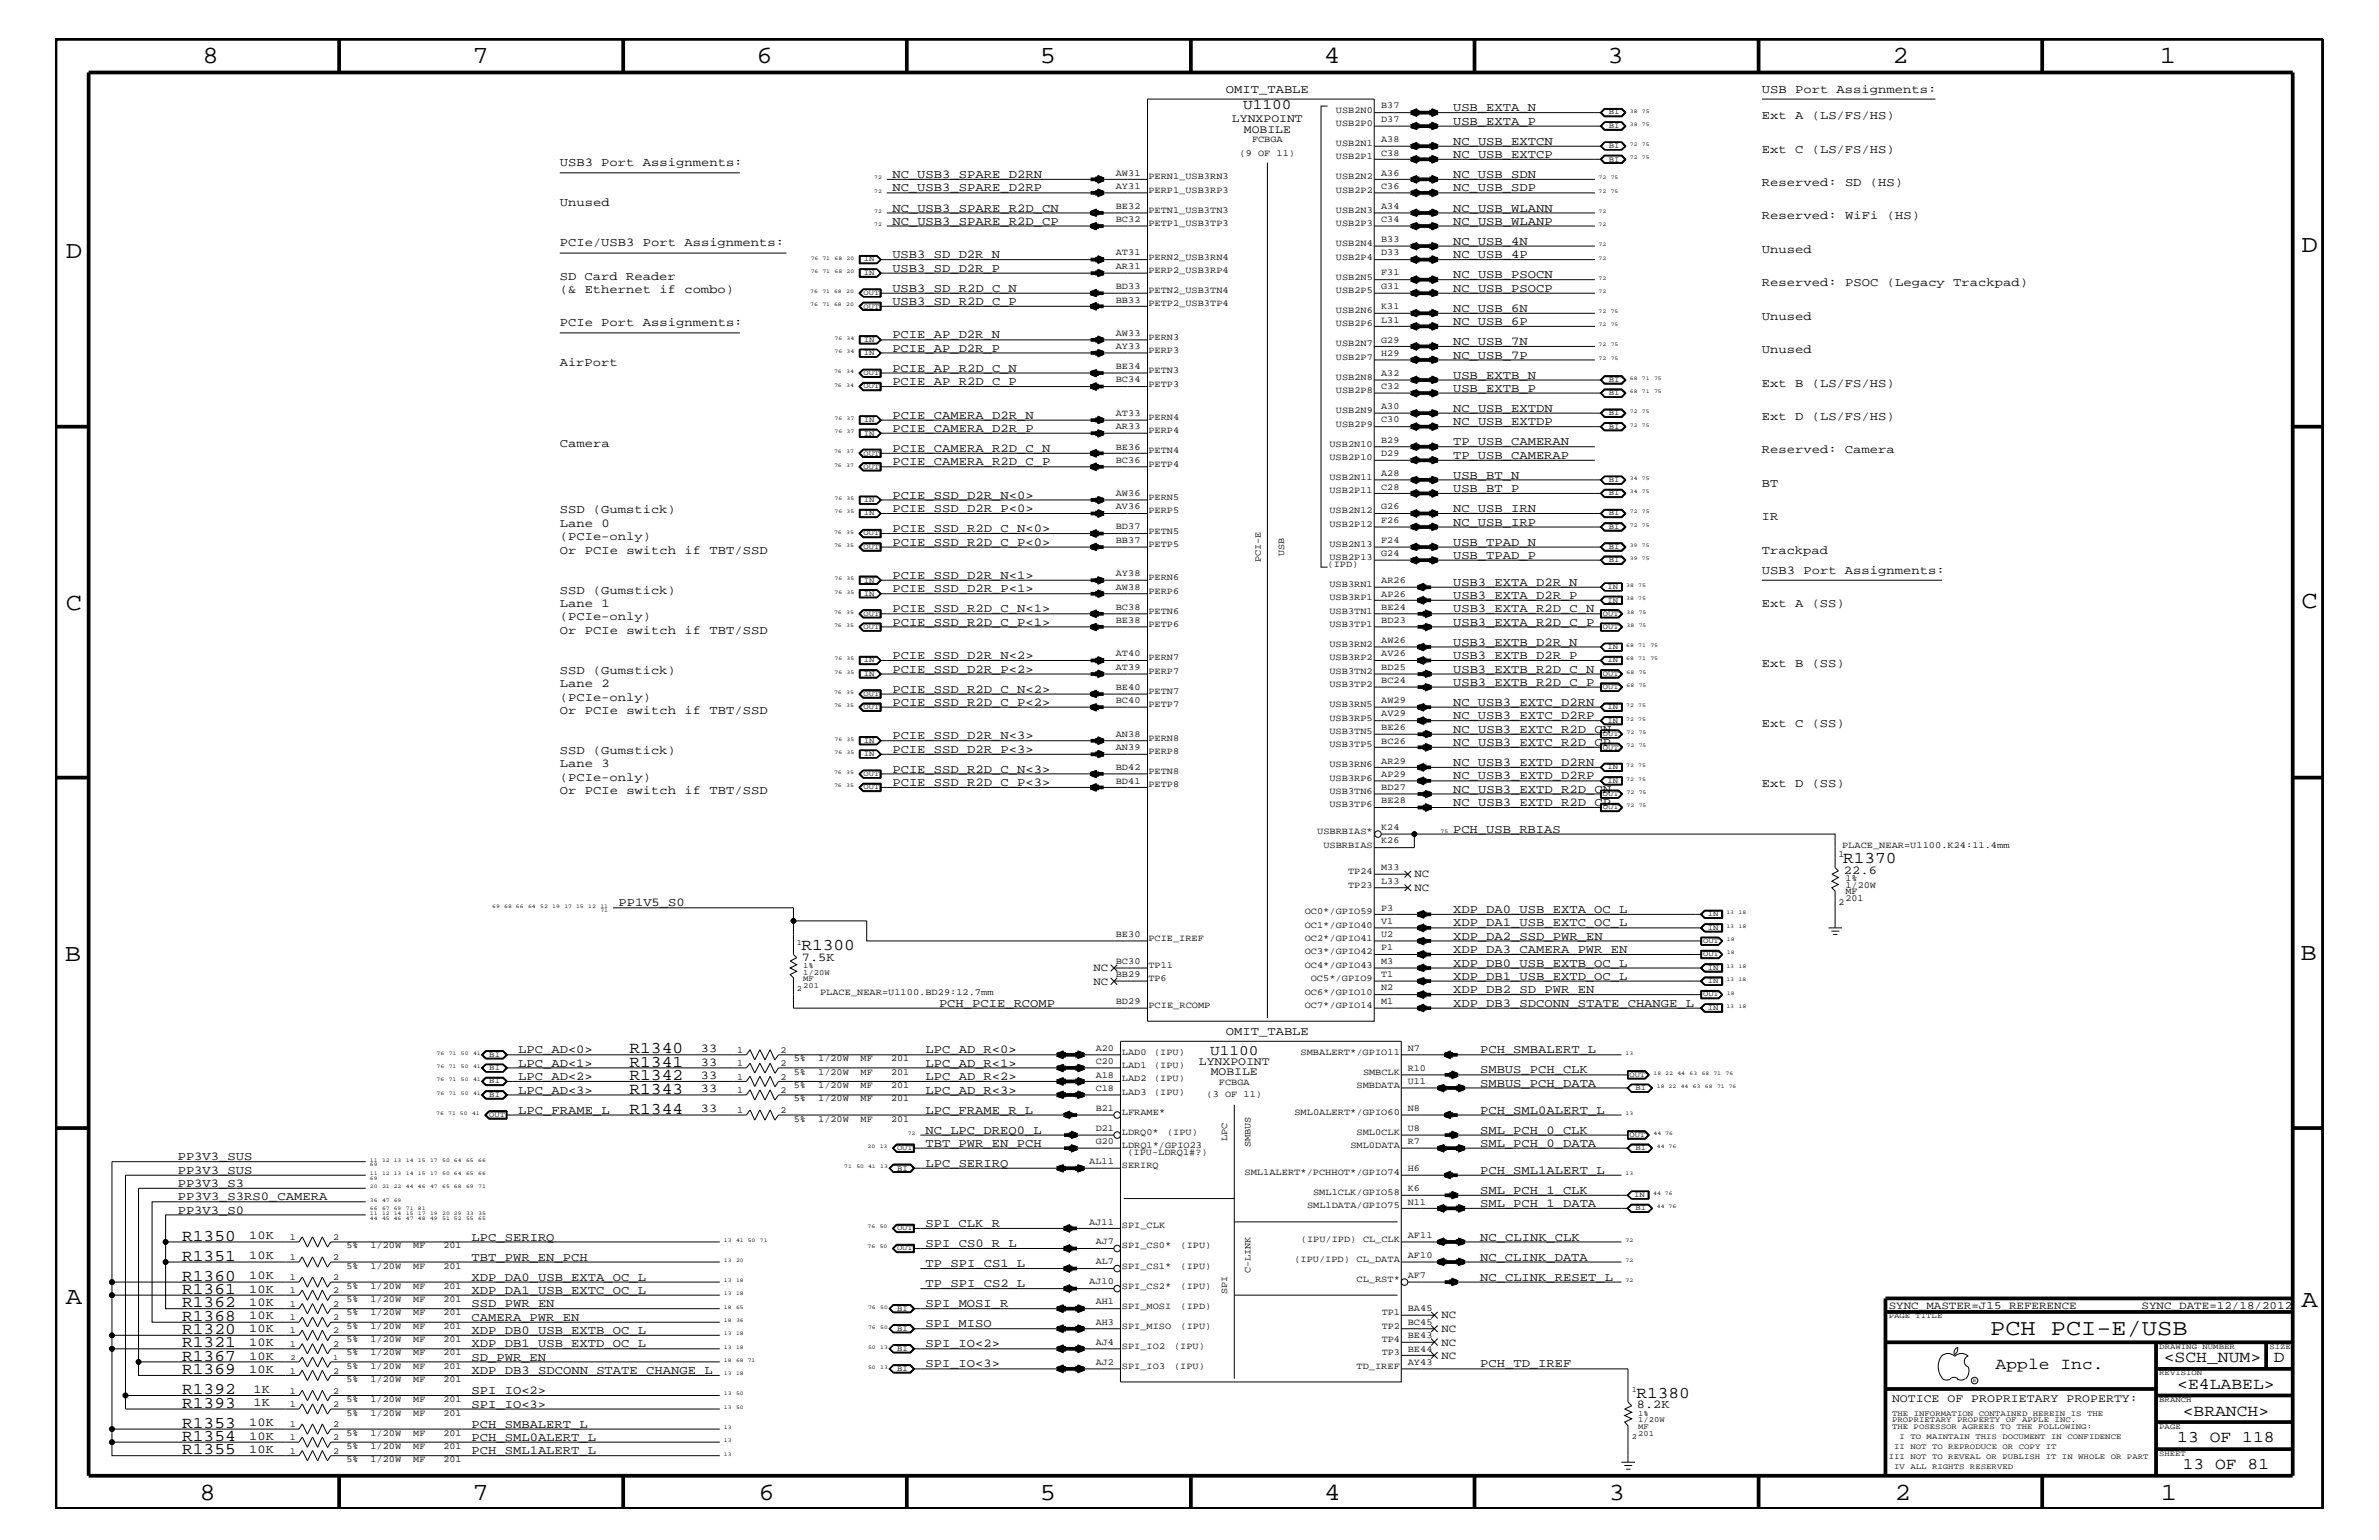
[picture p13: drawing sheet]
<svg xmlns="http://www.w3.org/2000/svg" width="432mm" height="279mm" viewBox="0 0 432 279" stroke-linecap="round" stroke-linejoin="round" font-family="sans-serif">
<defs><g id="words">
<g font-size="4.5">
<text x="36.7" y="11.5">8</text>
<text x="85.8" y="11.5">7</text>
<text x="137.3" y="11.5">6</text>
<text x="188.7" y="11.5">5</text>
<text x="240.3" y="11.5">4</text>
<text x="291.8" y="11.5">3</text>
<text x="343.5" y="11.5">2</text>
<text x="392" y="11.5">1</text>
<text x="11.9" y="46.8">D</text>
<text x="417.7" y="45.7">D</text>
<text x="11.9" y="110.6">C</text>
<text x="417.7" y="110.3">C</text>
<text x="11.8" y="174.3">B</text>
<text x="417.6" y="174.2">B</text>
<text x="11.9" y="236.7">A</text>
<text x="417.7" y="237.1">A</text>
<text x="36.2" y="272.1">8</text>
<text x="85.8" y="272.1">7</text>
<text x="137.7" y="272.1">6</text>
<text x="188.7" y="272.1">5</text>
<text x="240.4" y="272.1">4</text>
<text x="292" y="272.1">3</text>
<text x="343.9" y="272.1">2</text>
<text x="392.2" y="272.1">1</text>
</g>
<text font-size="4.1" x="361.2" y="242.3">PCH PCI-E/USB</text>
<g font-size="3">
<text x="334.5" y="156.7">R1370</text>
<text x="145.5" y="172.4">R1300</text>
<text x="114.3" y="191.1">R1340</text>
<text x="114.3" y="193.6">R1341</text>
<text x="114.3" y="195.9">R1342</text>
<text x="114.3" y="198.4">R1343</text>
<text x="114.3" y="202">R1344</text>
<text x="33.1" y="225.1">R1350</text>
<text x="33.1" y="232.4">R1360</text>
<text x="33.1" y="228.7">R1351</text>
<text x="33.1" y="239.6">R1368</text>
<text x="33.1" y="234.7">R1361</text>
<text x="33.1" y="237.2">R1362</text>
<text x="33.1" y="242">R1320</text>
<text x="33.1" y="244.5">R1321</text>
<text x="33.1" y="246.9">R1367</text>
<text x="33.1" y="249.3">R1369</text>
<text x="362.2" y="248.4">Apple Inc.</text>
<text x="392.7" y="247.1">&lt;SCH_NUM&gt;</text>
<text x="395.2" y="252">&lt;E4LABEL&gt;</text>
<text x="412.7" y="247.1">D</text>
<text x="33.1" y="255.4">R1393</text>
<text x="33.1" y="252.9">R1392</text>
<text x="297" y="253.7">R1380</text>
<text x="396.2" y="256.8">&lt;BRANCH&gt;</text>
<text x="33.1" y="263.8">R1355</text>
<text x="33.1" y="261.4">R1354</text>
<text x="33.1" y="259">R1353</text>
<text x="395.2" y="261.6">13 OF 118</text>
<text x="396.2" y="266.6">13 OF 81</text>
</g>
<g font-size="2.6">
<text x="225.6" y="19.8">U1100</text>
<text x="219.6" y="191.4">U1100</text>
</g>
<g font-size="2.2">
<text x="222.5" y="16.8">OMIT_TABLE</text>
<text x="319.8" y="16.8">USB Port Assignments:</text>
<text x="263.7" y="20.2">USB_EXTA_N</text>
<text x="263.7" y="22.6">USB_EXTA_P</text>
<text x="319.8" y="21.6">Ext A (LS/FS/HS)</text>
<text x="263.7" y="26.3">NC_USB_EXTCN</text>
<text x="263.7" y="28.6">NC_USB_EXTCP</text>
<text x="319.8" y="27.7">Ext C (LS/FS/HS)</text>
<text x="101.6" y="30.2">USB3 Port Assignments:</text>
<text x="162" y="32.3">NC_USB3_SPARE_D2RN</text>
<text x="162" y="34.7">NC_USB3_SPARE_D2RP</text>
<text x="263.7" y="32.3">NC_USB_SDN</text>
<text x="263.7" y="34.7">NC_USB_SDP</text>
<text x="319.8" y="33.7">Reserved: SD (HS)</text>
<text x="101.6" y="37.4">Unused</text>
<text x="162" y="38.4">NC_USB3_SPARE_R2D_CN</text>
<text x="162" y="40.8">NC_USB3_SPARE_R2D_CP</text>
<text x="263.7" y="38.4">NC_USB_WLANN</text>
<text x="263.7" y="40.8">NC_USB_WLANP</text>
<text x="319.8" y="39.8">Reserved: WiFi (HS)</text>
<text x="101.6" y="44.6">PCIe/USB3 Port Assignments:</text>
<text x="162" y="46.8">USB3_SD_D2R_N</text>
<text x="263.7" y="44.4">NC_USB_4N</text>
<text x="263.7" y="46.8">NC_USB_4P</text>
<text x="319.8" y="45.9">Unused</text>
<text x="101.6" y="50.7">SD Card Reader</text>
<text x="101.6" y="53.2">(&amp; Ethernet if combo)</text>
<text x="162" y="52.9">USB3_SD_R2D_C_N</text>
<text x="162" y="49.3">USB3_SD_D2R_P</text>
<text x="263.7" y="50.5">NC_USB_PSOCN</text>
<text x="263.7" y="52.9">NC_USB_PSOCP</text>
<text x="319.8" y="51.9">Reserved: PSOC (Legacy Trackpad)</text>
<text x="101.6" y="59.2">PCIe Port Assignments:</text>
<text x="162" y="55.3">USB3_SD_R2D_C_P</text>
<text x="263.7" y="56.6">NC_USB_6N</text>
<text x="263.7" y="59">NC_USB_6P</text>
<text x="319.8" y="58">Unused</text>
<text x="162" y="63.9">PCIE_AP_D2R_P</text>
<text x="162" y="61.4">PCIE_AP_D2R_N</text>
<text x="263.7" y="65.1">NC_USB_7P</text>
<text x="263.7" y="62.6">NC_USB_7N</text>
<text x="319.8" y="64">Unused</text>
<text x="101.6" y="66.5">AirPort</text>
<text x="162" y="69.9">PCIE_AP_R2D_C_P</text>
<text x="162" y="67.5">PCIE_AP_R2D_C_N</text>
<text x="263.7" y="68.7">USB_EXTB_N</text>
<text x="263.7" y="71.1">USB_EXTB_P</text>
<text x="319.8" y="70.1">Ext B (LS/FS/HS)</text>
<text x="162" y="76">PCIE_CAMERA_D2R_N</text>
<text x="263.7" y="74.7">NC_USB_EXTDN</text>
<text x="263.7" y="77.2">NC_USB_EXTDP</text>
<text x="319.8" y="76.2">Ext D (LS/FS/HS)</text>
<text x="101.6" y="81.1">Camera</text>
<text x="162" y="78.3">PCIE_CAMERA_D2R_P</text>
<text x="162" y="82">PCIE_CAMERA_R2D_C_N</text>
<text x="263.7" y="80.8">TP_USB_CAMERAN</text>
<text x="263.7" y="83.3">TP_USB_CAMERAP</text>
<text x="319.8" y="82.2">Reserved: Camera</text>
<text x="162" y="84.4">PCIE_CAMERA_R2D_C_P</text>
<text x="263.7" y="86.9">USB_BT_N</text>
<text x="263.7" y="89.3">USB_BT_P</text>
<text x="319.8" y="88.3">BT</text>
<text x="101.6" y="95.6">Lane 0</text>
<text x="101.6" y="93.2">SSD (Gumstick)</text>
<text x="162" y="92.9">PCIE_SSD_D2R_P&lt;0&gt;</text>
<text x="162" y="90.5">PCIE_SSD_D2R_N&lt;0&gt;</text>
<text x="263.7" y="92.9">NC_USB_IRN</text>
<text x="263.7" y="95.4">NC_USB_IRP</text>
<text x="319.8" y="94.3">IR</text>
<text x="101.6" y="100.4">Or PCIe switch if TBT/SSD</text>
<text x="101.6" y="98">(PCIe-only)</text>
<text x="162" y="99">PCIE_SSD_R2D_C_P&lt;0&gt;</text>
<text x="162" y="96.5">PCIE_SSD_R2D_C_N&lt;0&gt;</text>
<text x="263.7" y="99">USB_TPAD_N</text>
<text x="263.7" y="101.4">USB_TPAD_P</text>
<text x="319.8" y="100.4">Trackpad</text>
<text x="101.6" y="107.7">SSD (Gumstick)</text>
<text x="162" y="105">PCIE_SSD_D2R_N&lt;1&gt;</text>
<text x="162" y="107.5">PCIE_SSD_D2R_P&lt;1&gt;</text>
<text x="263.7" y="106.3">USB3_EXTA_D2R_N</text>
<text x="319.8" y="104.1">USB3 Port Assignments:</text>
<text x="101.6" y="112.6">(PCIe-only)</text>
<text x="101.6" y="110.2">Lane 1</text>
<text x="162" y="113.6">PCIE_SSD_R2D_C_P&lt;1&gt;</text>
<text x="162" y="111.1">PCIE_SSD_R2D_C_N&lt;1&gt;</text>
<text x="263.7" y="108.7">USB3_EXTA_D2R_P</text>
<text x="263.7" y="111.1">USB3_EXTA_R2D_C_N</text>
<text x="263.7" y="113.6">USB3_EXTA_R2D_C_P</text>
<text x="319.8" y="110.2">Ext A (SS)</text>
<text x="101.6" y="115">Or PCIe switch if TBT/SSD</text>
<text x="162" y="119.6">PCIE_SSD_D2R_N&lt;2&gt;</text>
<text x="263.7" y="117.2">USB3_EXTB_D2R_N</text>
<text x="263.7" y="119.6">USB3_EXTB_D2R_P</text>
<text x="101.6" y="124.7">Lane 2</text>
<text x="101.6" y="122.3">SSD (Gumstick)</text>
<text x="162" y="125.7">PCIE_SSD_R2D_C_N&lt;2&gt;</text>
<text x="162" y="122">PCIE_SSD_D2R_P&lt;2&gt;</text>
<text x="263.7" y="122">USB3_EXTB_R2D_C_N</text>
<text x="263.7" y="124.4">USB3_EXTB_R2D_C_P</text>
<text x="319.8" y="121">Ext B (SS)</text>
<text x="101.6" y="127.1">(PCIe-only)</text>
<text x="101.6" y="129.6">Or PCIe switch if TBT/SSD</text>
<text x="162" y="128">PCIE_SSD_R2D_C_P&lt;2&gt;</text>
<text x="263.7" y="130.5">NC_USB3_EXTC_D2RP</text>
<text x="263.7" y="128">NC_USB3_EXTC_D2RN</text>
<text x="319.8" y="131.9">Ext C (SS)</text>
<text x="101.6" y="136.8">SSD (Gumstick)</text>
<text x="162" y="136.6">PCIE_SSD_D2R_P&lt;3&gt;</text>
<text x="162" y="134.1">PCIE_SSD_D2R_N&lt;3&gt;</text>
<text x="263.7" y="135.3">NC_USB3_EXTC_R2D_CP</text>
<text x="263.7" y="133">NC_USB3_EXTC_R2D_CN</text>
<text x="101.6" y="139.2">Lane 3</text>
<text x="101.6" y="141.7">(PCIe-only)</text>
<text x="162" y="140.2">PCIE_SSD_R2D_C_N&lt;3&gt;</text>
<text x="162" y="142.6">PCIE_SSD_R2D_C_P&lt;3&gt;</text>
<text x="263.7" y="143.9">NC_USB3_EXTD_R2D_CN</text>
<text x="263.7" y="139">NC_USB3_EXTD_D2RN</text>
<text x="263.7" y="141.4">NC_USB3_EXTD_D2RP</text>
<text x="319.8" y="142.9">Ext D (SS)</text>
<text x="101.6" y="144">Or PCIe switch if TBT/SSD</text>
<text x="263.7" y="146.2">NC_USB3_EXTD_R2D_CP</text>
<text x="263.7" y="151.1">PCH_USB_RBIAS</text>
<text x="334.7" y="158.5">22.6</text>
<text x="112.3" y="164.5">PP1V5_S0</text>
<text x="263.7" y="165.6">XDP_DA0_USB_EXTA_OC_L</text>
<text x="263.7" y="168.1">XDP_DA1_USB_EXTC_OC_L</text>
<text x="263.7" y="172.9">XDP_DA3_CAMERA_PWR_EN</text>
<text x="263.7" y="170.5">XDP_DA2_SSD_PWR_EN</text>
<text x="145.5" y="174.3">7.5K</text>
<text x="263.7" y="175.4">XDP_DB0_USB_EXTB_OC_L</text>
<text x="263.7" y="177.7">XDP_DB1_USB_EXTD_OC_L</text>
<text x="170.4" y="182.7">PCH_PCIE_RCOMP</text>
<text x="263.7" y="182.7">XDP_DB3_SDCONN_STATE_CHANGE_L</text>
<text x="263.7" y="180.2">XDP_DB2_SD_PWR_EN</text>
<text x="94.1" y="191.1">LPC_AD&lt;0&gt;</text>
<text x="127.2" y="190.9">33</text>
<text x="168" y="191.1">LPC_AD_R&lt;0&gt;</text>
<text x="222.5" y="187.7">OMIT_TABLE</text>
<text x="268.6" y="191.1">PCH_SMBALERT_L</text>
<text x="94.1" y="195.9">LPC_AD&lt;2&gt;</text>
<text x="94.1" y="193.6">LPC_AD&lt;1&gt;</text>
<text x="127.2" y="193.3">33</text>
<text x="127.2" y="195.7">33</text>
<text x="168" y="195.9">LPC_AD_R&lt;2&gt;</text>
<text x="168" y="193.6">LPC_AD_R&lt;1&gt;</text>
<text x="268.6" y="197.2">SMBUS_PCH_DATA</text>
<text x="268.6" y="194.8">SMBUS_PCH_CLK</text>
<text x="94.1" y="198.4">LPC_AD&lt;3&gt;</text>
<text x="94.1" y="202">LPC_FRAME_L</text>
<text x="127.2" y="198.1">33</text>
<text x="127.2" y="201.8">33</text>
<text x="168" y="202">LPC_FRAME_R_L</text>
<text x="168" y="198.4">LPC_AD_R&lt;3&gt;</text>
<text x="268.6" y="202">PCH_SML0ALERT_L</text>
<text x="168" y="208.1">TBT_PWR_EN_PCH</text>
<text x="168" y="205.7">NC_LPC_DREQ0_L</text>
<text x="268.6" y="205.7">SML_PCH_0_CLK</text>
<text x="268.6" y="208.1">SML_PCH_0_DATA</text>
<text x="32.3" y="210.5">PP3V3_SUS</text>
<text x="32.3" y="213">PP3V3_SUS</text>
<text x="32.3" y="215.3">PP3V3_S3</text>
<text x="168" y="211.7">LPC_SERIRQ</text>
<text x="268.6" y="213">PCH_SML1ALERT_L</text>
<text x="32.3" y="220.2">PP3V3_S0</text>
<text x="32.3" y="217.8">PP3V3_S3RS0_CAMERA</text>
<text x="268.6" y="216.6">SML_PCH_1_CLK</text>
<text x="268.6" y="219">SML_PCH_1_DATA</text>
<text x="45.3" y="224.8">10K</text>
<text x="85.6" y="225.1">LPC_SERIRQ</text>
<text x="168" y="222.6">SPI_CLK_R</text>
<text x="168" y="226.3">SPI_CS0_R_L</text>
<text x="268.6" y="225.1">NC_CLINK_CLK</text>
<text x="45.3" y="232.1">10K</text>
<text x="45.3" y="228.5">10K</text>
<text x="85.6" y="228.7">TBT_PWR_EN_PCH</text>
<text x="85.6" y="232.4">XDP_DA0_USB_EXTA_OC_L</text>
<text x="168" y="233.5">TP_SPI_CS2_L</text>
<text x="168" y="229.9">TP_SPI_CS1_L</text>
<text x="268.6" y="228.7">NC_CLINK_DATA</text>
<text x="268.6" y="232.4">NC_CLINK_RESET_L</text>
<text x="45.3" y="239.4">10K</text>
<text x="45.3" y="234.6">10K</text>
<text x="45.3" y="236.9">10K</text>
<text x="85.6" y="237.2">SSD_PWR_EN</text>
<text x="85.6" y="234.7">XDP_DA1_USB_EXTC_OC_L</text>
<text x="85.6" y="239.6">CAMERA_PWR_EN</text>
<text x="168" y="237.2">SPI_MOSI_R</text>
<text x="45.3" y="241.8">10K</text>
<text x="45.3" y="244.2">10K</text>
<text x="85.6" y="244.5">XDP_DB1_USB_EXTD_OC_L</text>
<text x="85.6" y="242">XDP_DB0_USB_EXTB_OC_L</text>
<text x="168" y="240.8">SPI_MISO</text>
<text x="168" y="244.5">SPI_IO&lt;2&gt;</text>
<text x="45.3" y="246.7">10K</text>
<text x="45.3" y="249">10K</text>
<text x="85.6" y="246.9">SD_PWR_EN</text>
<text x="85.6" y="249.3">XDP_DB3_SDCONN_STATE_CHANGE_L</text>
<text x="168" y="248.1">SPI_IO&lt;3&gt;</text>
<text x="268.6" y="248.1">PCH_TD_IREF</text>
<text x="46" y="255.1">1K</text>
<text x="46" y="252.7">1K</text>
<text x="85.6" y="252.9">SPI_IO&lt;2&gt;</text>
<text x="85.6" y="255.4">SPI_IO&lt;3&gt;</text>
<text x="297.1" y="255.5">8.2K</text>
<text x="45.3" y="263.6">10K</text>
<text x="45.3" y="261.2">10K</text>
<text x="45.3" y="258.8">10K</text>
<text x="85.6" y="263.8">PCH_SML1ALERT_L</text>
<text x="85.6" y="261.4">PCH_SML0ALERT_L</text>
<text x="85.6" y="259">PCH_SMBALERT_L</text>
</g>
<g font-size="2.1">
<text x="223.6" y="22.2">LYNXPOINT</text>
<text x="225.8" y="24.1">MOBILE</text>
<text x="217.6" y="193.2">LYNXPOINT</text>
<text x="219.8" y="195">MOBILE</text>
<text x="343.4" y="254.4">NOTICE OF PROPRIETARY PROPERTY:</text>
</g>
<g font-size="2">
<text x="256.7" y="161.7">NC</text>
<text x="256.7" y="159.2">NC</text>
<text x="198.5" y="178.7">NC</text>
<text x="198.5" y="176.2">NC</text>
<text x="261.6" y="239.2">NC</text>
<text x="342.8" y="237.4">SYNC_MASTER=J15_REFERENCE</text>
<text x="388.7" y="237.4">SYNC_DATE=12/18/2012</text>
<text x="261.6" y="241.7">NC</text>
<text x="261.6" y="244.1">NC</text>
<text x="261.6" y="246.5">NC</text>
</g>
<g font-size="1.7">
<text x="242.5" y="22.9">USB2P0</text>
<text x="242.5" y="20.4">USB2N0</text>
<text x="250.7" y="19.7">B37</text>
<text x="250.7" y="22.1">D37</text>
<text x="225" y="28.2">(9 OF 11)</text>
<text x="227.2" y="25.9">FCBGA</text>
<text x="242.5" y="26.5">USB2N1</text>
<text x="242.5" y="28.9">USB2P1</text>
<text x="250.7" y="25.8">A38</text>
<text x="250.7" y="28.2">C38</text>
<text x="202.5" y="31.9">AW31</text>
<text x="202.5" y="34.2">AY31</text>
<text x="208.4" y="35">PERP1_USB3RP3</text>
<text x="208.4" y="32.5">PERN1_USB3RN3</text>
<text x="242.5" y="35">USB2P2</text>
<text x="242.5" y="32.5">USB2N2</text>
<text x="250.7" y="31.9">A36</text>
<text x="250.7" y="34.2">C36</text>
<text x="202.5" y="37.9">BE32</text>
<text x="202.5" y="40.3">BC32</text>
<text x="208.4" y="38.6">PETN1_USB3TN3</text>
<text x="208.4" y="41">PETP1_USB3TP3</text>
<text x="242.5" y="41">USB2P3</text>
<text x="242.5" y="38.6">USB2N3</text>
<text x="250.7" y="37.9">A34</text>
<text x="250.7" y="40.3">C34</text>
<text x="202.5" y="46.3">AT31</text>
<text x="208.4" y="47.1">PERN2_USB3RN4</text>
<text x="242.5" y="47.1">USB2P4</text>
<text x="242.5" y="44.6">USB2N4</text>
<text x="250.7" y="44">B33</text>
<text x="250.7" y="46.3">D33</text>
<text x="202.5" y="48.8">AR31</text>
<text x="202.5" y="52.4">BD33</text>
<text x="208.4" y="49.6">PERP2_USB3RP4</text>
<text x="208.4" y="53.2">PETN2_USB3TN4</text>
<text x="242.5" y="53.2">USB2P5</text>
<text x="242.5" y="50.7">USB2N5</text>
<text x="250.7" y="50">F31</text>
<text x="250.7" y="52.4">G31</text>
<text x="202.5" y="54.9">BB33</text>
<text x="208.4" y="55.6">PETP2_USB3TP4</text>
<text x="242.5" y="59.2">USB2P6</text>
<text x="242.5" y="56.8">USB2N6</text>
<text x="250.7" y="56.1">K31</text>
<text x="250.7" y="58.5">L31</text>
<text x="202.5" y="60.9">AW33</text>
<text x="202.5" y="63.4">AY33</text>
<text x="208.4" y="64">PERP3</text>
<text x="208.4" y="61.7">PERN3</text>
<text x="242.5" y="62.9">USB2N7</text>
<text x="242.5" y="65.3">USB2P7</text>
<text x="250.7" y="62.2">G29</text>
<text x="250.7" y="64.5">H29</text>
<text x="202.5" y="67">BE34</text>
<text x="202.5" y="69.4">BC34</text>
<text x="208.4" y="67.7">PETN3</text>
<text x="208.4" y="70.1">PETP3</text>
<text x="242.5" y="71.3">USB2P8</text>
<text x="242.5" y="68.9">USB2N8</text>
<text x="250.7" y="68.2">A32</text>
<text x="250.7" y="70.6">C32</text>
<text x="202.5" y="75.5">AT33</text>
<text x="202.5" y="77.9">AR33</text>
<text x="208.4" y="76.2">PERN4</text>
<text x="242.5" y="75">USB2N9</text>
<text x="242.5" y="77.4">USB2P9</text>
<text x="250.7" y="74.3">A30</text>
<text x="250.7" y="76.7">C30</text>
<text x="202.5" y="81.6">BE36</text>
<text x="202.5" y="83.9">BC36</text>
<text x="208.4" y="82.2">PETN4</text>
<text x="208.4" y="78.6">PERP4</text>
<text x="241.3" y="83.5">USB2P10</text>
<text x="241.3" y="81.1">USB2N10</text>
<text x="250.7" y="80.3">B29</text>
<text x="250.7" y="82.7">D29</text>
<text x="208.4" y="84.7">PETP4</text>
<text x="241.3" y="87.1">USB2N11</text>
<text x="241.3" y="89.5">USB2P11</text>
<text x="250.7" y="86.4">A28</text>
<text x="250.7" y="88.8">C28</text>
<text x="202.5" y="90">AW36</text>
<text x="202.5" y="92.4">AV36</text>
<text x="208.4" y="90.7">PERN5</text>
<text x="208.4" y="93.2">PERP5</text>
<text x="241.3" y="93.2">USB2N12</text>
<text x="241.3" y="95.6">USB2P12</text>
<text x="250.7" y="92.4">G26</text>
<text x="250.7" y="94.9">F26</text>
<text x="202.5" y="96">BD37</text>
<text x="202.5" y="98.5">BB37</text>
<text x="208.4" y="96.8">PETN5</text>
<text x="208.4" y="99.3">PETP5</text>
<text x="233.1" y="100.9" transform="rotate(-90 233.1 100.9)">USB</text>
<text x="241.3" y="99.3">USB2N13</text>
<text x="241.3" y="101.6">USB2P13</text>
<text x="250.7" y="98.5">F24</text>
<text x="250.7" y="101">G24</text>
<text x="202.5" y="104.6">AY38</text>
<text x="202.5" y="107">AW38</text>
<text x="208.4" y="105.3">PERN6</text>
<text x="208.4" y="107.7">PERP6</text>
<text x="228.9" y="102.1" transform="rotate(-90 228.9 102.1)">PCI-E</text>
<text x="241" y="102.9">(IPD)</text>
<text x="241.3" y="106.5">USB3RN1</text>
<text x="250.7" y="105.8">AR26</text>
<text x="202.5" y="110.6">BC38</text>
<text x="202.5" y="113.1">BE38</text>
<text x="208.4" y="113.7">PETP6</text>
<text x="208.4" y="111.4">PETN6</text>
<text x="241.3" y="111.4">USB3TN1</text>
<text x="241.3" y="113.7">USB3TP1</text>
<text x="241.3" y="108.9">USB3RP1</text>
<text x="250.7" y="108.2">AP26</text>
<text x="250.7" y="110.6">BE24</text>
<text x="250.7" y="113.1">BD23</text>
<text x="202.5" y="119.1">AT40</text>
<text x="208.4" y="119.8">PERN7</text>
<text x="241.3" y="117.4">USB3RN2</text>
<text x="241.3" y="119.8">USB3RP2</text>
<text x="250.7" y="116.7">AW26</text>
<text x="250.7" y="119.1">AV26</text>
<text x="202.5" y="121.5">AT39</text>
<text x="202.5" y="125.2">BE40</text>
<text x="208.4" y="125.9">PETN7</text>
<text x="208.4" y="122.3">PERP7</text>
<text x="241.3" y="122.3">USB3TN2</text>
<text x="241.3" y="124.7">USB3TP2</text>
<text x="250.7" y="121.5">BD25</text>
<text x="250.7" y="124">BC24</text>
<text x="202.5" y="127.6">BC40</text>
<text x="208.4" y="128.3">PETP7</text>
<text x="241.3" y="128.3">USB3RN5</text>
<text x="241.3" y="130.8">USB3RP5</text>
<text x="250.7" y="127.6">AW29</text>
<text x="250.7" y="130">AV29</text>
<text x="202.5" y="133.6">AN38</text>
<text x="202.5" y="136.1">AN39</text>
<text x="208.4" y="136.8">PERP8</text>
<text x="208.4" y="134.4">PERN8</text>
<text x="241.3" y="133.2">USB3TN5</text>
<text x="241.3" y="135.6">USB3TP5</text>
<text x="250.7" y="132.4">BE26</text>
<text x="250.7" y="134.9">BC26</text>
<text x="202.5" y="139.7">BD42</text>
<text x="202.5" y="142.2">BD41</text>
<text x="208.4" y="140.4">PETN8</text>
<text x="208.4" y="142.9">PETP8</text>
<text x="241.3" y="139.2">USB3RN6</text>
<text x="241.3" y="141.7">USB3RP6</text>
<text x="250.7" y="138.5">AR29</text>
<text x="250.7" y="140.9">AP29</text>
<text x="250.7" y="143.4">BD27</text>
<text x="241.3" y="146.5">USB3TP6</text>
<text x="241.3" y="144">USB3TN6</text>
<text x="250.7" y="145.7">BE28</text>
<text x="239.1" y="151.3">USBRBIAS*</text>
<text x="240.2" y="153.8">USBRBIAS</text>
<text x="250.7" y="153">K26</text>
<text x="250.7" y="150.7">K24</text>
<text x="333.7" y="155.6">1</text>
<text x="334.3" y="153.8">PLACE_NEAR=U1100.K24:11.4mm</text>
<text x="244.7" y="161.1">TP23</text>
<text x="244.7" y="158.6">TP24</text>
<text x="250.7" y="160.3">L33</text>
<text x="250.7" y="157.9">M33</text>
<text x="334.9" y="159.9">1%</text>
<text x="334.9" y="161.1">1/20W</text>
<text x="236.8" y="165.9">OC0*/GPIO59</text>
<text x="250.7" y="165.2">P3</text>
<text x="250.7" y="167.6">V1</text>
<text x="333.7" y="164.1">2</text>
<text x="334.9" y="163.5">201</text>
<text x="334.9" y="162.2">MF</text>
<text x="202.5" y="170">BE30</text>
<text x="208.4" y="170.7">PCIE_IREF</text>
<text x="236.8" y="168.3">OC1*/GPIO40</text>
<text x="236.8" y="170.7">OC2*/GPIO41</text>
<text x="236.8" y="173.2">OC3*/GPIO42</text>
<text x="250.7" y="170">U2</text>
<text x="250.7" y="172.4">P1</text>
<text x="202.5" y="174.9">BC30</text>
<text x="202.5" y="177.3">BB29</text>
<text x="208.4" y="175.6">TP11</text>
<text x="208.4" y="178">TP6</text>
<text x="236.8" y="175.6">OC4*/GPIO43</text>
<text x="237.9" y="178">OC5*/GPIO9</text>
<text x="250.7" y="174.9">M3</text>
<text x="250.7" y="177.3">T1</text>
<text x="250.7" y="179.7">N2</text>
<text x="148.8" y="180.5">PLACE_NEAR=U1100.BD29:12.7mm</text>
<text x="202.5" y="182.1">BD29</text>
<text x="208.4" y="182.9">PCIE_RCOMP</text>
<text x="236.8" y="180.5">OC6*/GPIO10</text>
<text x="236.8" y="182.9">OC7*/GPIO14</text>
<text x="250.7" y="182.1">M1</text>
<text x="133.8" y="191">1</text>
<text x="141.6" y="191">2</text>
<text x="198.9" y="190.6">A20</text>
<text x="203.6" y="191.4">LAD0</text>
<text x="209.5" y="191.4">(IPU)</text>
<text x="236.1" y="191.4">SMBALERT*/GPIO11</text>
<text x="255.5" y="190.6">N7</text>
<text x="133.8" y="193.4">1</text>
<text x="133.8" y="195.9">1</text>
<text x="141.6" y="193.4">2</text>
<text x="141.6" y="195.9">2</text>
<text x="144.1" y="192.6">5%</text>
<text x="144.1" y="195">5%</text>
<text x="144.1" y="197.4">5%</text>
<text x="148.5" y="192.6">1/20W</text>
<text x="148.5" y="195">1/20W</text>
<text x="148.5" y="197.4">1/20W</text>
<text x="156.2" y="192.6">MF</text>
<text x="156.2" y="195">MF</text>
<text x="156.2" y="197.4">MF</text>
<text x="161.8" y="192.6">201</text>
<text x="161.8" y="195">201</text>
<text x="161.8" y="197.4">201</text>
<text x="198.9" y="193.1">C20</text>
<text x="198.9" y="195.5">A18</text>
<text x="198.9" y="197.9">C18</text>
<text x="203.6" y="193.7">LAD1</text>
<text x="203.6" y="196.2">LAD2</text>
<text x="209.5" y="196.2">(IPU)</text>
<text x="209.5" y="193.7">(IPU)</text>
<text x="221.2" y="196.8">FCBGA</text>
<text x="246.2" y="197.4">SMBDATA</text>
<text x="247.4" y="195">SMBCLK</text>
<text x="255.5" y="194.3">R10</text>
<text x="255.5" y="196.7">U11</text>
<text x="133.8" y="198.2">1</text>
<text x="133.8" y="201.9">1</text>
<text x="141.6" y="198.2">2</text>
<text x="141.6" y="201.9">2</text>
<text x="144.1" y="199.8">5%</text>
<text x="144.1" y="203.5">5%</text>
<text x="148.5" y="199.8">1/20W</text>
<text x="148.5" y="203.5">1/20W</text>
<text x="156.2" y="199.8">MF</text>
<text x="156.2" y="203.5">MF</text>
<text x="161.8" y="199.8">201</text>
<text x="161.8" y="203.5">201</text>
<text x="198.9" y="201.5">B21</text>
<text x="203.6" y="202.3">LFRAME*</text>
<text x="203.6" y="198.7">LAD3</text>
<text x="209.5" y="198.7">(IPU)</text>
<text x="219" y="199.1">(3 OF 11)</text>
<text x="234.9" y="202.3">SML0ALERT*/GPIO60</text>
<text x="255.5" y="201.5">N8</text>
<text x="198.9" y="205.2">D21</text>
<text x="198.9" y="207.6">G20</text>
<text x="203.6" y="208.3">LDRQ1*/GPIO23</text>
<text x="203.6" y="205.9">LDRQ0*</text>
<text x="204.6" y="209.6">(IPU-LDRQ1#?)</text>
<text x="211.8" y="205.9">(IPU)</text>
<text x="222.8" y="207" transform="rotate(-90 222.8 207)">LPC</text>
<text x="227" y="208.1" transform="rotate(-90 227 208.1)">SMBUS</text>
<text x="245.1" y="208.3">SML0DATA</text>
<text x="246.2" y="205.9">SML0CLK</text>
<text x="255.5" y="205.2">U8</text>
<text x="255.5" y="207.6">R7</text>
<text x="197.7" y="211.3">AL11</text>
<text x="203.6" y="211.9">SERIRQ</text>
<text x="225.9" y="213.2">SML1ALERT*/PCHHOT*/GPIO74</text>
<text x="255.5" y="212.5">H6</text>
<text x="237.2" y="219.2">SML1DATA/GPIO75</text>
<text x="238.3" y="216.9">SML1CLK/GPIO58</text>
<text x="255.5" y="216.1">K6</text>
<text x="255.5" y="218.6">N11</text>
<text x="52.6" y="224.9">1</text>
<text x="60.5" y="224.9">2</text>
<text x="62.9" y="226.5">5%</text>
<text x="67.2" y="226.5">1/20W</text>
<text x="75" y="226.5">MF</text>
<text x="80.5" y="226.5">201</text>
<text x="197.7" y="222.2">AJ11</text>
<text x="198.9" y="225.7">AJ7</text>
<text x="203.6" y="226.5">SPI_CS0*</text>
<text x="203.6" y="222.9">SPI_CLK</text>
<text x="214.3" y="226.5">(IPU)</text>
<text x="236.1" y="225.3">(IPU/IPD) CL_CLK</text>
<text x="255.5" y="224.6">AF11</text>
<text x="52.6" y="232.2">1</text>
<text x="52.6" y="228.5">1</text>
<text x="60.5" y="232.2">2</text>
<text x="60.5" y="228.5">2</text>
<text x="62.9" y="233.8">5%</text>
<text x="62.9" y="230.2">5%</text>
<text x="67.2" y="233.8">1/20W</text>
<text x="67.2" y="230.2">1/20W</text>
<text x="75" y="233.8">MF</text>
<text x="75" y="230.2">MF</text>
<text x="80.5" y="233.8">201</text>
<text x="80.5" y="230.2">201</text>
<text x="197.7" y="233">AJ10</text>
<text x="198.9" y="229.4">AL7</text>
<text x="203.6" y="230.2">SPI_CS1*</text>
<text x="203.6" y="233.8">SPI_CS2*</text>
<text x="214.3" y="233.8">(IPU)</text>
<text x="214.3" y="230.2">(IPU)</text>
<text x="227" y="231" transform="rotate(-90 227 231)">C-LINK</text>
<text x="234.9" y="229">(IPU/IPD) CL_DATA</text>
<text x="246.2" y="232.6">CL_RST*</text>
<text x="255.5" y="228.2">AF10</text>
<text x="255.5" y="231.8">AF7</text>
<text x="52.6" y="239.5">1</text>
<text x="52.6" y="234.6">1</text>
<text x="52.6" y="237.1">1</text>
<text x="60.5" y="239.5">2</text>
<text x="60.5" y="234.6">2</text>
<text x="60.5" y="237.1">2</text>
<text x="62.9" y="236.2">5%</text>
<text x="62.9" y="238.6">5%</text>
<text x="67.2" y="236.2">1/20W</text>
<text x="67.2" y="238.6">1/20W</text>
<text x="75" y="236.2">MF</text>
<text x="75" y="238.6">MF</text>
<text x="80.5" y="236.2">201</text>
<text x="80.5" y="238.6">201</text>
<text x="198.9" y="236.7">AH1</text>
<text x="203.6" y="237.4">SPI_MOSI</text>
<text x="214.3" y="237.4">(IPD)</text>
<text x="222.8" y="234.9" transform="rotate(-90 222.8 234.9)">SPI</text>
<text x="250.8" y="238.6">TP1</text>
<text x="255.5" y="237.9">BA45</text>
<text x="52.6" y="241.9">1</text>
<text x="52.6" y="244.4">1</text>
<text x="60.5" y="241.9">2</text>
<text x="60.5" y="244.4">2</text>
<text x="62.9" y="241.1">5%</text>
<text x="62.9" y="243.5">5%</text>
<text x="62.9" y="245.9">5%</text>
<text x="67.2" y="241.1">1/20W</text>
<text x="67.2" y="243.5">1/20W</text>
<text x="67.2" y="245.9">1/20W</text>
<text x="75" y="241.1">MF</text>
<text x="75" y="243.5">MF</text>
<text x="75" y="245.9">MF</text>
<text x="80.5" y="241.1">201</text>
<text x="80.5" y="243.5">201</text>
<text x="80.5" y="245.9">201</text>
<text x="198.9" y="244">AJ4</text>
<text x="198.9" y="240.3">AH3</text>
<text x="203.6" y="244.7">SPI_IO2</text>
<text x="203.6" y="241.1">SPI_MISO</text>
<text x="213.1" y="244.7">(IPU)</text>
<text x="214.3" y="241.1">(IPU)</text>
<text x="250.8" y="245.9">TP3</text>
<text x="250.8" y="243.5">TP4</text>
<text x="250.8" y="241.1">TP2</text>
<text x="255.5" y="240.3">BC45</text>
<text x="255.5" y="245.2">BE44</text>
<text x="255.5" y="242.8">BE43</text>
<text x="52.6" y="249.2">1</text>
<text x="60.5" y="249.2">2</text>
<text x="62.9" y="248.4">5%</text>
<text x="62.9" y="250.7">5%</text>
<text x="67.2" y="248.4">1/20W</text>
<text x="67.2" y="250.7">1/20W</text>
<text x="75" y="248.4">MF</text>
<text x="75" y="250.7">MF</text>
<text x="80.5" y="248.4">201</text>
<text x="80.5" y="250.7">201</text>
<text x="198.9" y="247.6">AJ2</text>
<text x="203.6" y="248.4">SPI_IO3</text>
<text x="213.1" y="248.4">(IPU)</text>
<text x="246.2" y="248.4">TD_IREF</text>
<text x="255.5" y="247.6">AY43</text>
<text x="52.6" y="255.2">1</text>
<text x="52.6" y="252.8">1</text>
<text x="60.5" y="255.2">2</text>
<text x="60.5" y="252.8">2</text>
<text x="62.9" y="256.8">5%</text>
<text x="62.9" y="254.4">5%</text>
<text x="67.2" y="256.8">1/20W</text>
<text x="67.2" y="254.4">1/20W</text>
<text x="75" y="256.8">MF</text>
<text x="75" y="254.4">MF</text>
<text x="80.5" y="256.8">201</text>
<text x="80.5" y="254.4">201</text>
<text x="52.6" y="263.8">1</text>
<text x="52.6" y="261.3">1</text>
<text x="52.6" y="258.9">1</text>
<text x="60.5" y="263.8">2</text>
<text x="60.5" y="261.3">2</text>
<text x="60.5" y="258.9">2</text>
<text x="62.9" y="262.9">5%</text>
<text x="62.9" y="260.5">5%</text>
<text x="67.2" y="262.9">1/20W</text>
<text x="67.2" y="260.5">1/20W</text>
<text x="75" y="262.9">MF</text>
<text x="75" y="260.5">MF</text>
<text x="80.5" y="262.9">201</text>
<text x="80.5" y="260.5">201</text>
<text x="62.9" y="265.3">5%</text>
<text x="67.2" y="265.3">1/20W</text>
<text x="75" y="265.3">MF</text>
<text x="80.5" y="265.3">201</text>
</g>
<g font-size="1.4">
<text x="292" y="20.8">BI</text>
<text x="292" y="23.2">BI</text>
<text x="292" y="26.9">BI</text>
<text x="292" y="29.3">BI</text>
<text x="156.8" y="47.4">IN</text>
<text x="156.7" y="53.5">OUT</text>
<text x="156.8" y="49.9">IN</text>
<text x="156.7" y="56">OUT</text>
<text x="156.8" y="62">IN</text>
<text x="156.8" y="64.5">IN</text>
<text x="156.7" y="68.1">OUT</text>
<text x="156.7" y="70.5">OUT</text>
<text x="292" y="69.3">BI</text>
<text x="292" y="71.7">BI</text>
<text x="156.8" y="76.6">IN</text>
<text x="292" y="77.8">BI</text>
<text x="292" y="75.4">BI</text>
<text x="156.7" y="82.7">OUT</text>
<text x="156.8" y="79">IN</text>
<text x="156.7" y="85">OUT</text>
<text x="292" y="87.5">BI</text>
<text x="292" y="89.9">BI</text>
<text x="156.8" y="93.5">IN</text>
<text x="156.8" y="91.1">IN</text>
<text x="292" y="93.5">BI</text>
<text x="292" y="96">BI</text>
<text x="156.7" y="99.6">OUT</text>
<text x="156.7" y="97.1">OUT</text>
<text x="292" y="99.6">BI</text>
<text x="156.8" y="105.7">IN</text>
<text x="291.8" y="106.9">IN</text>
<text x="292" y="102.1">BI</text>
<text x="156.7" y="111.7">OUT</text>
<text x="156.8" y="108.1">IN</text>
<text x="290.9" y="111.7">OUT</text>
<text x="291.8" y="109.3">IN</text>
<text x="156.7" y="114.2">OUT</text>
<text x="290.9" y="114.2">OUT</text>
<text x="291.8" y="117.8">IN</text>
<text x="156.8" y="120.2">IN</text>
<text x="156.8" y="122.6">IN</text>
<text x="290.9" y="122.6">OUT</text>
<text x="290.9" y="125.1">OUT</text>
<text x="291.8" y="120.2">IN</text>
<text x="156.7" y="126.3">OUT</text>
<text x="156.7" y="128.7">OUT</text>
<text x="291.8" y="131.1">IN</text>
<text x="291.8" y="128.7">IN</text>
<text x="156.8" y="137.2">IN</text>
<text x="156.8" y="134.7">IN</text>
<text x="290.9" y="133.5">OUT</text>
<text x="290.9" y="136">OUT</text>
<text x="156.7" y="143.2">OUT</text>
<text x="156.7" y="140.8">OUT</text>
<text x="291.8" y="142">IN</text>
<text x="291.8" y="139.6">IN</text>
<text x="290.9" y="144.5">OUT</text>
<text x="290.9" y="146.8">OUT</text>
<text x="310" y="166.2">IN</text>
<text x="144.6" y="171.4">1</text>
<text x="309.1" y="173.5">OUT</text>
<text x="309.1" y="171.1">OUT</text>
<text x="310" y="168.7">IN</text>
<text x="144.6" y="179.9">2</text>
<text x="145.8" y="176.8">1/20W</text>
<text x="145.8" y="179.3">201</text>
<text x="145.8" y="178">MF</text>
<text x="145.8" y="175.6">1%</text>
<text x="310" y="176">IN</text>
<text x="310" y="178.4">IN</text>
<text x="309.1" y="180.8">OUT</text>
<text x="310" y="183.2">IN</text>
<text x="88.8" y="191.7">BI</text>
<text x="88.8" y="194.2">BI</text>
<text x="88.8" y="196.5">BI</text>
<text x="295.7" y="195.4">OUT</text>
<text x="296.8" y="197.8">BI</text>
<text x="88.8" y="202.6">OUT</text>
<text x="88.8" y="199">BI</text>
<text x="162.8" y="208.7">OUT</text>
<text x="295.7" y="206.3">OUT</text>
<text x="296.8" y="208.7">BI</text>
<text x="162.8" y="212.4">BI</text>
<text x="296.6" y="217.2">IN</text>
<text x="296.8" y="219.6">BI</text>
<text x="162.8" y="226.9">OUT</text>
<text x="162.8" y="223.2">OUT</text>
<text x="162.8" y="237.8">BI</text>
<text x="342.8" y="239.2">PAGE TITLE</text>
<text x="162.8" y="241.4">BI</text>
<text x="162.8" y="245.1">BI</text>
<text x="391.9" y="244.7">DRAWING NUMBER</text>
<text x="411.9" y="244.7">SIZE</text>
<text x="52.7" y="246.7">2</text>
<text x="60.5" y="246.7">1</text>
<text x="162.8" y="248.7">BI</text>
<text x="391.9" y="249.5">REVISION</text>
<text x="296.2" y="252.6">1</text>
<text x="297.3" y="256.8">1%</text>
<text x="343.4" y="256.8">THE INFORMATION CONTAINED HEREIN IS THE</text>
<text x="391.9" y="254.4">BRANCH</text>
<text x="296.2" y="261.1">2</text>
<text x="297.3" y="259.3">MF</text>
<text x="297.3" y="258">1/20W</text>
<text x="297.3" y="260.5">201</text>
<text x="343.4" y="258">PROPRIETARY PROPERTY OF APPLE INC.</text>
<text x="343.4" y="259.3">THE POSESSOR AGREES TO THE FOLLOWING:</text>
<text x="343.8" y="262.9">II NOT TO REPRODUCE OR COPY IT</text>
<text x="344.8" y="261.1">I TO MAINTAIN THIS DOCUMENT IN CONFIDENCE</text>
<text x="391.9" y="259.3">PAGE</text>
<text x="342.8" y="264.7">III NOT TO REVEAL OR PUBLISH IT IN WHOLE OR PART</text>
<text x="343.8" y="266.6">IV ALL RIGHTS RESERVED</text>
<text x="391.9" y="264.1">SHEET</text>
</g>
<g font-size="1">
<text x="295.8" y="22.9">38</text>
<text x="295.8" y="20.4">38</text>
<text x="298" y="22.9">75</text>
<text x="298" y="20.4">75</text>
<text x="295.8" y="26.5">72</text>
<text x="295.8" y="28.9">72</text>
<text x="298" y="26.5">75</text>
<text x="298" y="28.9">75</text>
<text x="158.7" y="32.5">72</text>
<text x="158.7" y="35">72</text>
<text x="290.2" y="32.5">72</text>
<text x="290.2" y="35">72</text>
<text x="292.4" y="32.5">75</text>
<text x="292.4" y="35">75</text>
<text x="158.7" y="38.6">72</text>
<text x="158.7" y="41">72</text>
<text x="290.2" y="38.6">72</text>
<text x="290.2" y="41">72</text>
<text x="147.2" y="47.1">76 71</text>
<text x="151.5" y="47.1">68</text>
<text x="153.7" y="47.1">20</text>
<text x="290.2" y="44.6">72</text>
<text x="290.2" y="47.1">72</text>
<text x="147.1" y="53.2">76</text>
<text x="147.2" y="49.6">76 71</text>
<text x="149.3" y="53.2">71 68</text>
<text x="151.5" y="49.6">68</text>
<text x="153.6" y="53.2">20</text>
<text x="153.7" y="49.6">20</text>
<text x="290.2" y="50.7">72</text>
<text x="290.2" y="53.2">72</text>
<text x="147.1" y="55.6">76</text>
<text x="149.3" y="55.6">71 68</text>
<text x="153.6" y="55.6">20</text>
<text x="290.2" y="56.8">72</text>
<text x="290.2" y="59.2">72</text>
<text x="292.4" y="56.8">75</text>
<text x="292.4" y="59.2">75</text>
<text x="151.5" y="61.7">76</text>
<text x="151.5" y="64">76</text>
<text x="153.7" y="61.7">34</text>
<text x="153.7" y="64">34</text>
<text x="290.2" y="65.3">72</text>
<text x="290.2" y="62.9">72</text>
<text x="292.4" y="65.3">75</text>
<text x="292.4" y="62.9">75</text>
<text x="151.4" y="67.7">76</text>
<text x="151.4" y="70.1">76</text>
<text x="153.6" y="67.7">34</text>
<text x="153.6" y="70.1">34</text>
<text x="295.8" y="68.9">68</text>
<text x="295.8" y="71.3">68</text>
<text x="298" y="68.9">71</text>
<text x="298" y="71.3">71</text>
<text x="300.2" y="68.9">75</text>
<text x="300.2" y="71.3">75</text>
<text x="151.5" y="76.2">76</text>
<text x="153.7" y="76.2">37</text>
<text x="295.8" y="77.4">72</text>
<text x="295.8" y="75">72</text>
<text x="298" y="77.4">75</text>
<text x="298" y="75">75</text>
<text x="151.4" y="82.2">76</text>
<text x="151.5" y="78.6">76</text>
<text x="153.6" y="82.2">37</text>
<text x="153.7" y="78.6">37</text>
<text x="151.4" y="84.7">76</text>
<text x="153.6" y="84.7">37</text>
<text x="295.8" y="87.1">34</text>
<text x="295.8" y="89.5">34</text>
<text x="298" y="87.1">75</text>
<text x="298" y="89.5">75</text>
<text x="151.5" y="93.2">76</text>
<text x="151.5" y="90.7">76</text>
<text x="153.7" y="93.2">35</text>
<text x="153.7" y="90.7">35</text>
<text x="295.8" y="93.2">72</text>
<text x="295.8" y="95.6">72</text>
<text x="298" y="93.2">75</text>
<text x="298" y="95.6">75</text>
<text x="151.4" y="99.3">76</text>
<text x="151.4" y="96.8">76</text>
<text x="153.6" y="99.3">35</text>
<text x="153.6" y="96.8">35</text>
<text x="295.8" y="99.3">39</text>
<text x="295.8" y="101.6">39</text>
<text x="298" y="99.3">75</text>
<text x="298" y="101.6">75</text>
<text x="151.5" y="105.3">76</text>
<text x="151.5" y="107.7">76</text>
<text x="153.7" y="105.3">35</text>
<text x="153.7" y="107.7">35</text>
<text x="295.1" y="106.5">38</text>
<text x="297.3" y="106.5">75</text>
<text x="151.4" y="111.4">76</text>
<text x="151.4" y="113.7">76</text>
<text x="153.6" y="111.4">35</text>
<text x="153.6" y="113.7">35</text>
<text x="295.1" y="108.9">38</text>
<text x="295.2" y="111.4">38</text>
<text x="295.2" y="113.7">38</text>
<text x="297.3" y="108.9">75</text>
<text x="297.4" y="111.4">75</text>
<text x="297.4" y="113.7">75</text>
<text x="151.5" y="119.8">76</text>
<text x="153.7" y="119.8">35</text>
<text x="295.1" y="119.8">68</text>
<text x="295.1" y="117.4">68</text>
<text x="297.3" y="119.8">71</text>
<text x="297.3" y="117.4">71</text>
<text x="299.6" y="119.8">75</text>
<text x="299.6" y="117.4">75</text>
<text x="151.4" y="125.9">76</text>
<text x="151.5" y="122.3">76</text>
<text x="153.6" y="125.9">35</text>
<text x="153.7" y="122.3">35</text>
<text x="295.2" y="122.3">68</text>
<text x="295.2" y="124.7">68</text>
<text x="297.4" y="122.3">75</text>
<text x="297.4" y="124.7">75</text>
<text x="151.4" y="128.3">76</text>
<text x="153.6" y="128.3">35</text>
<text x="295.1" y="130.8">72</text>
<text x="295.1" y="128.3">72</text>
<text x="297.3" y="130.8">75</text>
<text x="297.3" y="128.3">75</text>
<text x="151.5" y="136.8">76</text>
<text x="151.5" y="134.4">76</text>
<text x="153.7" y="136.8">35</text>
<text x="153.7" y="134.4">35</text>
<text x="295.2" y="133.2">72</text>
<text x="295.2" y="135.6">72</text>
<text x="297.4" y="133.2">75</text>
<text x="297.4" y="135.6">75</text>
<text x="151.4" y="142.9">76</text>
<text x="151.4" y="140.4">76</text>
<text x="153.6" y="142.9">35</text>
<text x="153.6" y="140.4">35</text>
<text x="295.1" y="141.7">72</text>
<text x="295.1" y="139.2">72</text>
<text x="297.3" y="141.7">75</text>
<text x="297.3" y="139.2">75</text>
<text x="295.2" y="144">72</text>
<text x="295.2" y="146.5">72</text>
<text x="297.4" y="144">75</text>
<text x="297.4" y="146.5">75</text>
<text x="261.5" y="151.1">75</text>
<text x="89.3" y="164.7">69</text>
<text x="91.5" y="164.7">68 66</text>
<text x="95.8" y="164.7">64</text>
<text x="98" y="164.7">52</text>
<text x="100.2" y="164.7">19</text>
<text x="102.4" y="164.7">17 15</text>
<text x="106.8" y="164.7">12</text>
<text x="109" y="164.7">11</text>
<text x="109" y="165.6">71</text>
<text x="313.4" y="165.9">13</text>
<text x="315.6" y="165.9">18</text>
<text x="313.4" y="168.3">13</text>
<text x="313.4" y="170.7">18</text>
<text x="313.4" y="173.2">18</text>
<text x="315.6" y="168.3">18</text>
<text x="313.4" y="175.6">13</text>
<text x="313.4" y="178">13</text>
<text x="315.6" y="175.6">18</text>
<text x="315.6" y="178">18</text>
<text x="313.4" y="182.9">13</text>
<text x="313.4" y="180.5">18</text>
<text x="315.6" y="182.9">18</text>
<text x="79.2" y="191.4">76</text>
<text x="81.4" y="191.4">71</text>
<text x="83.7" y="191.4">50</text>
<text x="85.9" y="191.4">41</text>
<text x="295.1" y="191.4">13</text>
<text x="79.2" y="196.2">76</text>
<text x="79.2" y="193.7">76</text>
<text x="81.4" y="196.2">71</text>
<text x="81.4" y="193.7">71</text>
<text x="83.7" y="196.2">50</text>
<text x="83.7" y="193.7">50</text>
<text x="85.9" y="196.2">41</text>
<text x="85.9" y="193.7">41</text>
<text x="300.1" y="195">18 22</text>
<text x="300.7" y="197.4">18 22</text>
<text x="304.5" y="195">44</text>
<text x="305.1" y="197.4">44</text>
<text x="306.7" y="195">63</text>
<text x="307.3" y="197.4">63</text>
<text x="308.9" y="195">68 71</text>
<text x="309.5" y="197.4">68</text>
<text x="311.7" y="197.4">71 76</text>
<text x="313.2" y="195">76</text>
<text x="79.2" y="202.3">76</text>
<text x="79.2" y="198.7">76</text>
<text x="81.4" y="202.3">71 50</text>
<text x="81.4" y="198.7">71</text>
<text x="83.7" y="198.7">50</text>
<text x="85.7" y="202.3">41</text>
<text x="85.9" y="198.7">41</text>
<text x="295.1" y="202.3">13</text>
<text x="157.5" y="208.3">20</text>
<text x="159.7" y="208.3">13</text>
<text x="164.8" y="205.9">72</text>
<text x="300.1" y="205.9">44 76</text>
<text x="300.7" y="208.3">44 76</text>
<text x="67.1" y="210.8">11</text>
<text x="67.1" y="211.6">69</text>
<text x="67.1" y="213.2">11</text>
<text x="67.1" y="214.1">69</text>
<text x="67.1" y="215.6">20</text>
<text x="69.3" y="210.8">12 13</text>
<text x="69.3" y="213.2">12 13</text>
<text x="69.3" y="215.6">21 22</text>
<text x="73.7" y="210.8">14</text>
<text x="73.7" y="213.2">14</text>
<text x="73.7" y="215.6">44</text>
<text x="75.9" y="210.8">15</text>
<text x="75.9" y="213.2">15</text>
<text x="75.9" y="215.6">46</text>
<text x="78.1" y="210.8">17</text>
<text x="78.1" y="213.2">17</text>
<text x="78.1" y="215.6">47</text>
<text x="80.3" y="210.8">50 64</text>
<text x="80.3" y="213.2">50 64</text>
<text x="80.3" y="215.6">65 68</text>
<text x="84.6" y="210.8">65</text>
<text x="84.6" y="213.2">65</text>
<text x="84.6" y="215.6">69</text>
<text x="86.8" y="210.8">66</text>
<text x="86.8" y="213.2">66</text>
<text x="86.8" y="215.6">71</text>
<text x="153.2" y="211.9">71</text>
<text x="155.4" y="211.9">50 41</text>
<text x="159.8" y="211.9">13</text>
<text x="295.1" y="213.2">13</text>
<text x="67.1" y="220.4">11</text>
<text x="67.1" y="221.3">44</text>
<text x="67.1" y="219.6">66</text>
<text x="67.1" y="218">36</text>
<text x="69.3" y="220.4">12 14</text>
<text x="69.3" y="221.3">45 46</text>
<text x="69.3" y="219.6">67 69</text>
<text x="69.3" y="218">47 69</text>
<text x="73.7" y="220.4">15</text>
<text x="73.7" y="221.3">47</text>
<text x="73.7" y="219.6">71</text>
<text x="75.9" y="220.4">17</text>
<text x="75.9" y="221.3">48</text>
<text x="75.9" y="219.6">81</text>
<text x="78.1" y="220.4">19</text>
<text x="78.1" y="221.3">49</text>
<text x="80.3" y="220.4">20 29</text>
<text x="80.3" y="221.3">51 52</text>
<text x="84.6" y="220.4">33</text>
<text x="84.6" y="221.3">55</text>
<text x="86.8" y="220.4">35</text>
<text x="86.8" y="221.3">65</text>
<text x="300.1" y="216.9">44 76</text>
<text x="300.7" y="219.2">44 76</text>
<text x="131.4" y="225.3">13</text>
<text x="133.6" y="225.3">41 50</text>
<text x="137.9" y="225.3">71</text>
<text x="157.5" y="226.5">76</text>
<text x="157.5" y="222.9">76</text>
<text x="159.7" y="226.5">50</text>
<text x="159.7" y="222.9">50</text>
<text x="295.1" y="225.3">72</text>
<text x="131.4" y="229">13</text>
<text x="131.4" y="232.6">13</text>
<text x="133.6" y="229">20</text>
<text x="133.6" y="232.6">18</text>
<text x="295.1" y="229">72</text>
<text x="295.1" y="232.6">72</text>
<text x="131.4" y="237.4">18</text>
<text x="131.4" y="235">13</text>
<text x="131.4" y="239.9">18</text>
<text x="133.6" y="237.4">65</text>
<text x="133.6" y="235">18</text>
<text x="133.6" y="239.9">36</text>
<text x="157.6" y="237.4">76</text>
<text x="159.8" y="237.4">50</text>
<text x="131.4" y="244.7">13</text>
<text x="131.4" y="242.3">13</text>
<text x="133.6" y="244.7">18</text>
<text x="133.6" y="242.3">18</text>
<text x="157.6" y="241.1">76</text>
<text x="157.6" y="244.7">50</text>
<text x="159.8" y="241.1">50</text>
<text x="159.8" y="244.7">13</text>
<text x="131.4" y="247.1">18</text>
<text x="131.4" y="249.5">13</text>
<text x="133.6" y="247.1">68 71</text>
<text x="133.6" y="249.5">18</text>
<text x="157.6" y="248.4">50</text>
<text x="159.8" y="248.4">13</text>
<text x="358.1" y="250.7">R</text>
<text x="131.4" y="253.2">13</text>
<text x="131.4" y="255.6">13</text>
<text x="133.6" y="253.2">50</text>
<text x="133.6" y="255.6">50</text>
<text x="131.4" y="261.6">13</text>
<text x="131.4" y="259.3">13</text>
<text x="131.4" y="264.1">13</text>
</g>
</g></defs>
<g fill="none" stroke="#000" stroke-width=".18">
<path d="M208.3 18h41.1v167.3h-41.1zM241 19.2h-1.2v83.7h1.2M291.2 19.7h3.2l.7 .7-.7 .8h-3.2l-.7-.8zM291.3 19.8h3l.6 .6-.6 .6h-3l-.6-.6zM291.3 19.8h3l.7 .6-.7 .7h-3M291.3 19.8h3.1l.7 .6-.7 .7h-3.1M291.3 19.8l-.8 .6 .8 .7M291.3 19.8l-.7 .6 .7 .7M319.8 18h31.5M101.6 31.4h32.7M161 35h47.3M161 32.5h47.3"/>
<path d="M161 38.6h47.3M230 29.5v155.2M249.4 26.5h41.3M249.4 28.9h41.3M249.4 20.4h41.3M249.4 22.9h41.3M249.4 35h40.1M249.4 32.5h40.1M249.4 38.6h40.1M290.5 28.9l.8-.7h3.1l.7 .7-.7 .8h-3.1zM290.5 22.9l.8-.8h3.1l.7 .8-.7 .7h-3.1zM290.6 28.9l.7-.7h3l.7 .7-.7 .7h-3z"/>
<path d="M291.2 25.8h3.2l.7 .7-.7 .7h-3.2l-.7-.7zM291.2 28.1h3.2l.7 .8-.7 .8h-3.2l-.7-.8zM291.2 22.1h3.2l.7 .8-.7 .8h-3.2l-.7-.8zM291.3 25.9h3l.6 .6-.6 .6h-3M291.3 25.9h3l.7 .6-.7 .6h-3M291.3 25.8h3.1l.7 .7-.7 .7h-3.1l-.8-.7zM291.3 25.9l-.7 .6 .7 .6M291.3 25.9l-.6 .6 .6 .6M291.3 28.3h3l.6 .6-.6 .6h-3l-.6-.6zM291.3 22.2h3l.6 .7-.6 .6h-3M291.3 22.2h3l.7 .7-.7 .6h-3M291.3 22.2l-.7 .7 .7 .6"/>
<path d="M291.3 22.2l-.6 .7 .6 .6M101.6 45.9h41.1M155.9 55.6l.7-.8h3.3v1.5h-3.3zM156 48.8h3.2l.7 .8-.7 .7h-3.2zM156 46.3h3.2l.7 .8-.7 .8h-3.2zM156 50.2h3.2M156 48.8v1.4h3.2l.7-.6M156 48.9h3.2M156.1 46.5h3.1l.6 .6-.6 .6h-3.1zM156.1 48.9v1.3M156.6 52.4h3.3v1.5h-3.3M156.6 56.3l-.6-.7 .6-.7h3.3v1.4"/>
<path d="M156.6 52.4l-.7 .8 .7 .7M156.6 52.4l-.6 .8 .6 .7M156.7 52.5l-.6 .7 .6 .6M156.7 54.9l-.7 .7 .7 .6h3.1v-1.3M156.7 52.5h3.1v1.3h-3.1M156.7 52.5l-.7 .7 .7 .6M159.2 48.9l.7 .7-.7 .6M159.2 46.4h-3.2v1.4h3.2M159.2 48.9l.6 .7M159.2 46.4l.7 .7-.7 .7M159.2 46.4l.7 .7M159.8 55h-3.1l-.6 .6 .6 .6h3.1"/>
<path d="M159.8 53.2h48.5M159.8 47.1h48.5M159.8 49.6h48.5M159.8 55.6h48.5M159.8 49.6l-.6 .6M159.9 52.4v1.5M159.9 47.1l-.7 .7M161 41h47.3M249.4 41h40.1M249.4 53.2h40.1M249.4 50.7h40.1M249.4 47.1h40.1"/>
<path d="M249.4 44.6h40.1M249.4 56.8h40.1M249.4 59.2h40.1M101.6 60.4h32.7M155.9 70.1l.7-.7h3.3v1.5h-3.3zM156 60.9h3.2l.7 .8-.7 .7h-3.2zM156 63.4h3.2l.7 .6-.7 .8h-3.2zM156 75.5h3.2l.7 .7-.7 .8h-3.2zM156 77.8h3.2l.7 .8-.7 .8h-3.2zM156 70.1l.6-.6h3.3v1.3h-3.3zM156 63.4v1.4M156 75.5v1.4h3.2l.7-.7"/>
<path d="M156 64.7h3.2M156 63.4h3.2M156 76.8h3.2M156 75.6h3.2M156 78h3.2M156.1 61.1h3.1l.6 .6-.6 .6h-3.1zM156.1 63.4v1.3M156.1 75.6v1.2M156.1 78v1.2h3.1l.6-.6M156.6 67h3.3v1.4h-3.3M156.6 67l-.7 .7 .7 .7M156.6 67l-.6 .7 .6 .7"/>
<path d="M156.7 67.1l-.6 .6 .6 .7M156.7 67.1h3.1v1.3h-3.1M156.7 67.1l-.7 .6 .7 .7M156.7 69.5l-.7 .6 .7 .7M159.2 61h-3.2v1.3h3.2M159.2 61l.7 .7-.7 .6M159.2 61l.7 .7M159.2 63.4l.7 .6-.7 .7M159.2 63.4l.6 .6M159.2 75.6l.7 .6-.7 .6M159.2 75.6l.6 .6M159.2 78l.7 .6-.7 .7h-3.2"/>
<path d="M159.2 78l.6 .6M159.8 69.5h-3.1l-.6 .6 .6 .6h3.1M159.8 78.6h48.5M159.8 76.2h48.5M159.8 61.7h48.5M159.8 64h48.5M159.8 70.1h48.5M159.8 67.7h48.5M159.8 69.5v1.3M159.8 64l-.6 .7M159.8 76.2l-.6 .6M159.9 67v1.4"/>
<path d="M159.9 78.6l-.7-.7h-3.2v1.5M159.9 61.7l-.7 .6M249.4 77.4h41.3M249.4 75h41.3M249.4 62.9h40.1M249.4 65.3h40.1M249.4 71.3h41.3M249.4 68.9h41.3M290.5 75l.8-.7h3.1l.7 .7-.7 .7h-3.1zM290.5 71.3l.8-.7h3.1l.7 .7-.7 .8h-3.1zM290.6 75l.7-.6h3l.7 .6-.7 .6h-3zM290.6 68.9l.7-.6h3l.7 .6-.7 .6h-3z"/>
<path d="M290.7 77.4l.6-.6h3l.6 .6-.6 .6h-3zM290.7 75l.6-.6h3l.6 .6-.6 .6h-3zM290.7 68.9l.6-.5h3l.6 .5-.6 .6h-3zM291.2 76.7h3.2l.7 .7-.7 .8h-3.2l-.7-.8zM291.2 74.2h3.2l.7 .8-.7 .7h-3.2l-.7-.7zM291.2 68.2h3.2l.7 .7-.7 .8h-3.2l-.7-.8zM291.2 70.6h3.2l.7 .7-.7 .8h-3.2l-.7-.8zM291.3 76.7h3l.7 .7-.7 .7h-3M291.3 76.7h3.1l.7 .7-.7 .7h-3.1M291.3 76.7l-.8 .7 .8 .7M291.3 76.7l-.7 .7 .7 .7M291.3 68.2h3.1l.7 .7-.7 .7h-3.1l-.8-.7z"/>
<path d="M291.3 70.7h3l.6 .6-.6 .7h-3M291.3 70.7h3l.7 .6-.7 .7h-3M291.3 70.7l-.7 .6 .7 .7M291.3 70.7l-.6 .6 .6 .7M155.9 82.2l.7-.7h3.3v1.5h-3.3zM155.9 84.7l.7-.8h3.3v1.6h-3.3zM155.9 96.8l.7-.8h3.3v1.6h-3.3zM155.9 99.3l.7-.8h3.3v1.5h-3.3zM156 90h3.2l.7 .7-.7 .8h-3.2zM156 92.4h3.2l.7 .8-.7 .7h-3.2zM156 84.7l.6-.7h3.3v1.4h-3.3zM156 96.8l.6-.7h3.3v1.4h-3.3z"/>
<path d="M156 90v1.5M156 91.4h3.2M156 90.1h3.2M156.1 90.1v1.3M156.1 92.6h3.1l.6 .6-.6 .6h-3.1zM156.6 83l-.6-.8 .6-.6h3.3v1.4M156.6 98.5l-.6 .8 .6 .6h3.3v-1.4M156.7 81.6l-.7 .6 .7 .7h3.1v-1.3M156.7 98.6h3.1v1.3h-3.1l-.7-.6zM156.7 96.1l-.7 .7 .7 .7M156.7 84l-.7 .7 .7 .7M159.2 92.5h-3.2v1.3h3.2"/>
<path d="M159.2 92.5l.7 .7-.7 .6M159.2 92.5l.7 .7M159.2 90.1l.7 .6-.7 .7M159.2 90.1l.6 .6M159.8 98.7h-3.1l-.6 .6 .6 .6M159.8 96.2h-3.1l-.6 .6 .6 .6h3.1M159.8 81.6h-3.1l-.6 .6 .6 .6h3.1M159.8 84.1h-3.1l-.6 .6 .6 .6h3.1M159.8 93.2h48.5M159.8 99.3h48.5M159.8 90.7h48.5M159.8 84.7h48.5"/>
<path d="M159.8 96.8h48.5M159.8 82.2h48.5M159.8 84v1.4M159.8 96.1v1.4M159.8 90.7l-.6 .7M159.9 93.2l-.7 .6M249.4 89.5h41.3M249.4 87.1h41.3M249.4 83.5h40.1M249.4 81.1h40.1M249.4 93.2h41.3M249.4 95.6h41.3"/>
<path d="M249.4 99.3h41.3M290.5 87.1l.8-.7h3.1l.7 .7-.7 .7h-3.1zM290.6 95.6l.7-.7h3l.7 .7-.7 .6h-3zM290.6 99.3l.7-.7h3l.7 .7-.7 .6h-3zM290.7 93.2l.6-.6h3l.6 .6-.6 .6h-3zM290.7 95.6l.6-.6h3l.6 .6-.6 .6h-3zM291.2 86.4h3.2l.7 .7-.7 .7h-3.2l-.7-.7zM291.2 88.8h3.2l.7 .7-.7 .8h-3.2l-.7-.8zM291.2 92.4h3.2l.7 .8-.7 .7h-3.2l-.7-.7zM291.2 94.9h3.2l.7 .7-.7 .8h-3.2l-.7-.8zM291.2 98.5h3.2l.7 .8-.7 .7h-3.2l-.7-.7zM291.3 86.5h3l.6 .6-.6 .6h-3"/>
<path d="M291.3 86.5h3l.7 .6-.7 .6h-3M291.3 86.5l-.7 .6 .7 .6M291.3 86.5l-.6 .6 .6 .6M291.3 88.9h3l.6 .6-.6 .6h-3l-.6-.6zM291.3 88.8h3l.7 .7-.7 .7h-3M291.3 88.8h3.1l.7 .7-.7 .7h-3.1M291.3 88.8l-.8 .7 .8 .7M291.3 88.8l-.7 .7 .7 .7M291.3 92.5h3l.7 .7-.7 .6h-3M291.3 92.5h3.1l.7 .7-.7 .6h-3.1M291.3 92.5l-.8 .7 .8 .6M291.3 92.5l-.7 .7 .7 .6"/>
<path d="M291.3 94.9h3.1l.7 .7-.7 .7h-3.1l-.8-.7zM291.3 98.7h3l.6 .6-.6 .6h-3l-.6-.6zM291.3 98.5h3.1l.7 .8-.7 .6h-3.1l-.8-.6zM155.9 111.4l.7-.8h3.3v1.5h-3.3zM156 111.4l.6-.7h3.3v1.3h-3.3zM156 119.1h3.2l.7 .7-.7 .8h-3.2zM156 104.5h3.2l.7 .8-.7 .7h-3.2zM156 107h3.2l.7 .7-.7 .8h-3.2zM156 104.7h3.2M156.1 107.1h3.1l.6 .6-.6 .6h-3.1zM156.1 104.7v1.2h3.1l.6-.6M156.1 119.2h3.1l.6 .6-.6 .6h-3.1z"/>
<path d="M156.6 113.1h3.3v1.4h-3.3M156.6 113.1l-.7 .6 .7 .8M156.6 113.1l-.6 .6 .6 .8M156.7 113.1l-.6 .6 .6 .7M156.7 113.1h3.1v1.3h-3.1M156.7 110.7l-.7 .7 .7 .6M156.7 113.1l-.7 .6 .7 .7M159.2 119.2h-3.2v1.3h3.2M159.2 107h-3.2v1.4h3.2M159.2 119.2l.7 .6-.7 .7M159.2 119.2l.7 .6M159.2 104.7l.7 .6-.7 .6h-3.2"/>
<path d="M159.2 104.7l.6 .6M159.2 107l.7 .7-.7 .7M159.2 107l.7 .7M159.8 110.8h-3.1l-.6 .6 .6 .6h3.1M159.8 111.4h48.5M159.8 113.7h48.5M159.8 119.8h48.5M159.8 107.7h48.5M159.8 105.3h48.5M159.8 110.7v1.3M159.9 113.1v1.4M159.9 105.3l-.7-.7h-3.2v1.4"/>
<path d="M159.9 119.8l-.7 .7M159.9 107.7l-.7 .7M249.4 101.6h41.3M249.4 111.4h41.3M249.4 113.7h41.3M249.4 106.5h41.3M249.4 108.9h41.3M249.4 117.4h41.3M249.4 119.8h41.3M290.5 101.6l.8-.6h3.1l.7 .6-.7 .8h-3.1zM290.5 106.5l.8 .7M290.5 108.9l.8 .8"/>
<path d="M290.5 110.6h3.3l.8 .8-.8 .7h-3.3zM290.5 119.8l.8 .7M290.5 117.4l.8 .7M290.6 101.6l.7-.6h3l.7 .6-.7 .7h-3zM290.6 110.7h3.2l.7 .7-.7 .6h-3.2zM290.6 113.1v1.4M290.7 119.8l.6-.6h3v1.2h-3zM290.7 101.6l.6-.6h3l.6 .6-.6 .6h-3zM290.7 110.8h3l.6 .6-.6 .6h-3M290.7 110.7v1.3M291.2 100.9h3.2l.7 .7-.7 .8h-3.2l-.7-.8zM291.2 105.8h3.3v1.4h-3.3l-.7-.7z"/>
<path d="M291.2 108.1h3.3v1.6h-3.3l-.7-.8zM291.2 116.7h3.3v1.4h-3.3l-.7-.7zM291.2 119.1h3.3v1.5h-3.3l-.7-.8zM291.3 105.9l-.6 .6 .6 .6M291.3 108.3h3v1.2h-3l-.6-.6zM291.3 116.8l-.6 .6 .6 .7M291.3 107.1h3.1M291.3 108.2h3.1v1.5M291.3 119.2h3.1v1.3h-3.1M291.3 105.8l-.8 .7M291.3 105.9l-.7 .6 .7 .6M291.3 105.9h3.1"/>
<path d="M291.3 108.2l-.8 .7M291.3 108.2l-.7 .7 .7 .7h3.1M291.3 119.2l-.8 .6M291.3 119.2l-.7 .6 .7 .7M291.3 118.1h3.1M291.3 116.7l-.8 .7M291.3 116.8l-.7 .6 .7 .7M291.3 116.8h3.1M293.7 110.7l.7 .7-.7 .6M293.7 113.1h-3v1.3h3M293.7 113.1l.7 .6-.7 .7M293.7 113.1l.6 .6-.6 .7"/>
<path d="M293.8 113.1h-3.3v1.4h3.3M293.8 113.1l.8 .6-.8 .8M293.8 113.1l.7 .6-.7 .8M294.3 105.9v1.2M294.3 116.8v1.3M294.4 105.8v1.4M294.4 116.7v1.4M319.8 105.3h32.7M155.9 128.3l.7-.8h3.3v1.6h-3.3zM156 121.5h3.2l.7 .8-.7 .7h-3.2zM156 133.6h3.2l.7 .8-.7 .8h-3.2zM156 136.1h3.2l.7 .7-.7 .7h-3.2z"/>
<path d="M156 122.9h3.2M156 121.5v1.5h3.2l.7-.7M156 121.6h3.2l.7 .7-.7 .6M156 128.3l.7-.6h3.1v1.3h-3.1zM156 136.2h3.2M156 136.1v1.4M156 137.4h3.2M156.1 133.8h3.1l.6 .6-.6 .6h-3.1zM156.1 136.2v1.2M156.6 129.1l-.6-.8 .6-.7h3.3v1.5M156.6 125.2h3.3v1.5h-3.3l-.7-.8zM156.6 139.7h3.3v1.5h-3.3"/>
<path d="M156.6 125.2l-.6 .7 .6 .7h3.3v-1.4M156.6 139.7l-.7 .7 .7 .8M156.6 139.7l-.6 .7 .6 .8M156.7 127.7l-.6 .6 .6 .6h3.1M156.7 139.8l-.6 .6 .6 .7M156.7 139.8h3.1v1.3h-3.1M156.7 125.3h3.1v1.2h-3.1l-.7-.6zM156.7 139.8l-.7 .6 .7 .7M159.2 133.7h-3.2v1.4h3.2M159.2 136.2l.7 .6-.7 .6M159.2 136.2l.6 .6M159.2 133.7l.7 .7-.7 .7"/>
<path d="M159.2 133.7l.7 .7M159.8 125.3h-3.1l-.6 .6 .6 .6M159.8 122.3h48.5M159.8 128.3h48.5M159.8 134.4h48.5M159.8 136.8h48.5M159.8 125.9h48.5M159.8 122.3l-.6-.6h-3.1v1.2M159.8 122.3l-.6 .6M159.8 136.8l-.6 .6M159.9 139.7v1.5M159.9 134.4l-.7 .7"/>
<path d="M249.4 122.3h41.3M249.4 124.7h41.3M249.4 128.3h41.3M249.4 133.2h41.3M249.4 135.6h41.3M249.4 130.8h41.3M249.4 139.2h41.3M290.5 128.3l.8-.7h3.1v1.5M290.5 121.5h3.3l.8 .8-.8 .7h-3.3zM290.5 123.9h3.3l.8 .8-.8 .7h-3.3zM290.5 134.8h3.3l.8 .8-.8 .7h-3.3zM290.5 130.8l.8 .6"/>
<path d="M290.5 128.3l.8 .8M290.5 139.2l.8 .7M290.6 121.5v1.5h3.2l.7-.7-.7-.8M290.6 125.4v-1.4h3.2l.7 .7-.7 .7M290.6 132.4v1.5M290.6 136.3v-1.4h3.2l.7 .7-.7 .7M290.7 130.8l.6-.6h3v1.1h-3zM290.7 139.2l.6-.6h3v1.2h-3zM290.7 121.6h3l.7 .7-.7 .6h-3zM290.7 134.9v1.4h3l.7-.7-.7-.7M290.7 121.7h3l.6 .6-.6 .6M290.7 135h3l.6 .6-.6 .6h-3"/>
<path d="M291.2 127.5h3.3v1.6h-3.3l-.7-.8zM291.2 130h3.3v1.5h-3.3l-.7-.7zM291.2 138.5h3.3v1.5h-3.3l-.7-.8zM291.3 127.7l-.6 .6 .6 .6h3v-1.2M291.3 130.1h3.1v1.3h-3.1M291.3 138.5h3.1v1.4h-3.1M291.3 130.1l-.8 .7M291.3 130.1l-.7 .7 .7 .6M291.3 127.7l-.7 .6 .7 .7h3.1M291.3 127.7h3.1M291.3 138.5l-.8 .7M291.3 138.5l-.7 .7 .7 .7"/>
<path d="M293.7 124.1h-3v1.2h3M293.7 132.5h-3v1.3h3M293.7 124.1l.7 .6-.7 .6M293.7 124.1l.6 .6-.6 .6M293.7 132.5l.7 .7-.7 .6M293.7 132.5l.6 .7-.6 .6M293.8 132.4h-3.3v1.5h3.3M293.8 132.4l.8 .8-.8 .7M293.8 132.4l.7 .8-.7 .7M155.9 142.9l.7-.8h3.3v1.5h-3.3zM156 142.9l.6-.7h3.3v1.3h-3.3zM156.7 142.2l-.7 .7 .7 .6"/>
<path d="M159.8 142.3h-3.1l-.6 .6 .6 .6h3.1M159.8 142.9h48.5M159.8 140.4h48.5M159.8 142.2v1.3M249.4 141.7h41.3M249.4 146.5h41.3M249.4 144h41.3M249.4 158.6h6.1M250.7 151.3h82.4v6.1l.6 .6-1.2 .6 1.2 .6-1.2 .7 1.2 .6-1.2 .6 .6 .6v6.6M254.9 158l1.2 1.2M256.1 158l-1.2 1.2M256.7 151.3v2.5h-7.3"/>
<path d="M290.5 145.7h3.3l.8 .8-.8 .8h-3.3zM290.5 141.7l.8 .7M290.6 143.4v1.4M290.6 145.8h3.2l.7 .7-.7 .7h-3.2zM290.7 145.8v1.4M290.7 145.9h3l.6 .6-.6 .6h-3M291.2 140.9h3.3v1.5h-3.3l-.7-.7zM291.3 141.1h3v1.2h-3l-.6-.6zM291.3 141h3.1v1.4h-3.1M291.3 141l-.8 .7M291.3 141l-.7 .7 .7 .7M293.7 143.5h-3v1.2h3"/>
<path d="M293.7 143.5l.7 .5-.7 .7M293.7 143.5l.6 .5-.6 .7M293.7 145.8l.7 .7-.7 .7M293.8 143.4h-3.3v1.4h3.3M293.8 143.4l.8 .6-.8 .8M293.8 143.4l.7 .6-.7 .8M111.3 164.7h32.7v2.4M201.6 177.4l1.2 1.3M201.6 175l1.2 1.2M202.2 175.6h6.1M202.2 178h6.1M202.8 177.4l-1.2 1.3"/>
<path d="M202.8 175l-1.2 1.2M208.3 170.7h-51v-3.6h-13.3v6.1l.6 .6-1.2 .6 1.2 .6-1.2 .6 1.2 .6-1.2 .6 .6 .6v5.5h64.3M249.4 165.9h59.5M249.4 168.3h59.5M249.4 173.2h59.5M249.4 175.6h59.5M249.4 178h59.5M249.4 161.1h6.1M249.4 170.7h59.5M254.9 160.5l1.2 1.2M256.1 160.5l-1.2 1.2M308.7 170h3.3l.7 .7-.7 .8h-3.3z"/>
<path d="M308.7 172.4h3.3l.7 .8-.7 .7h-3.3zM308.7 179.7h3.3l.7 .8-.7 .7h-3.3zM308.8 175.6l.7-.7h3v1.3h-3zM308.8 170v1.5M308.8 171.4h3.1M308.8 170.1h3.1M308.9 172.6h3l.6 .6-.6 .6h-3zM308.9 170.1v1.3M308.9 179.9h3l.6 .6-.6 .5h-3zM309.4 165.1h3.3v1.6h-3.3l-.8-.8zM309.4 167.6h3.3v1.5h-3.3l-.8-.8zM309.4 174.9h3.3v1.5h-3.3l-.8-.8z"/>
<path d="M309.4 177.2h3.3v1.6h-3.3l-.8-.8zM309.5 177.4l-.6 .6 .6 .7M309.5 165.2l-.8 .7 .8 .7M309.5 165.2h3.1v1.4h-3.1M309.5 167.7h3.1v1.3h-3.1M309.5 174.9l-.8 .7 .8 .7h3.1v-1.4M309.5 178.8l-.8-.8 .8-.7h3.1v1.5M309.5 165.2l-.7 .7 .7 .7M309.5 177.4h3v1.3h-3M309.5 167.7l-.8 .6 .8 .7M309.5 167.7l-.7 .6 .7 .7M309.5 177.4l-.7 .6 .7 .7"/>
<path d="M311.9 172.5h-3.1v1.3h3.1M311.9 179.8h-3.1v1.3h3.1M311.9 172.5l.8 .7M311.9 172.5l.7 .7-.7 .6M311.9 179.8l.8 .7M311.9 179.8l.7 .7-.7 .6M311.9 170l.8 .7M311.9 170.1l.7 .6-.7 .7M311.9 170.1l.6 .6-.6 .7M312.5 165.3h-3l-.6 .6 .6 .6h3M312.5 167.8h-3l-.6 .5 .6 .6h3M312.5 175h-3l-.6 .6 .6 .6"/>
<path d="M312.5 165.2v1.4M312.5 167.7v1.3M312.7 173.2l-.8 .6M312.7 170.7l-.8 .8M331.9 168.3h2.4M332.4 168.9h1.4M332.7 169.5h.8M87.5 191.4l.6-.7h3.2l.7 .7-.7 .7h-3.2zM87.5 191.4l.7-.7h3.1l.6 .7-.6 .7h-3.1zM87.5 198.7l.7-.7h3.1l.6 .7-.6 .6h-3.1zM88.1 190.6h3.3l.7 .8-.7 .7h-3.3l-.7-.7zM88.1 193.1h3.2l.7 .6-.7 .8h-3.2"/>
<path d="M88.1 193.1h3.3l.7 .6-.7 .8h-3.3M88.1 193.1l-.7 .6 .7 .8M88.1 193.1l-.6 .6 .6 .8M88.1 195.5h3.2l.7 .7-.7 .7h-3.2l-.6-.7zM88.1 195.4h3.3l.7 .8-.7 .8h-3.3l-.7-.8zM88.1 197.9h3.2l.7 .8-.7 .6h-3.2l-.6-.6zM88.1 197.9h3.3l.7 .8-.7 .7h-3.3l-.7-.7zM88.2 193.2h3.1l.6 .5h43.6l.6-.8 .9 1.8 .9-1.8 1 1.8 .9-1.8 .8 1.8M88.2 193.2h3.1l.6 .5-.6 .7h-3.1M88.2 193.2l-.7 .5 .7 .7M88.2 193.2l-.6 .5 .6 .7M88.2 195.5h3.1l.6 .7-.6 .7h-3.1l-.7-.7z"/>
<path d="M91.9 191.4l-.6 .6h-3.1l-.6-.6 .6-.6h3.1l.6 .6h43.6l.6-1 .9 1.9 .9-1.9 1 1.9 .9-1.9 .8 1.9 .7-.9h62.1M91.9 193.7l-.6 .7h-3.1M91.9 196.2l-.6 .6h-3.1l-.6-.6 .6-.6h3.1l.6 .6h43.6l.6-.9 .9 1.8 .9-1.8 1 1.8 .9-1.8 .8 1.8M91.9 198.7l-.6 .5h-3.1l-.6-.5 .6-.6h3.1l.6 .6h43.6l.6-1 .9 1.9 .9-1.9 1 1.9 .9-1.9 .8 1.9 .7-.9h62.1M203.4 188.9h50.9v61.8h-50.9zM203.4 196.2h-62.1l-.7 1M203.4 193.7h-62.1l-.7 1.1M249.4 182.9h59.5M249.4 180.5h59.5M254.3 191.4h40M254.3 195h41.2M254.3 197.4h41.2"/>
<path d="M295.4 194.3h3.2l.8 .7-.8 .8h-3.2zM295.4 195.7h3.2M295.4 194.3h3.2M295.5 197.4l.7-.6h2.9l.7 .6-.7 .7h-2.9zM295.5 194.3v1.4M295.5 194.4h3l.6 .6-.6 .6h-3M296.1 196.8h3.1l.6 .6-.6 .7h-3.1l-.6-.7zM296.1 196.7h3.1l.7 .7-.7 .7h-3.1M296.1 196.7h3.1l.8 .7-.8 .7h-3.1M296.1 196.7l-.8 .7 .8 .7M296.1 196.7l-.7 .7 .7 .7M298.6 194.3l.7 .7-.7 .7"/>
<path d="M298.6 194.3l.6 .7-.6 .7M309.4 182.1h3.3v1.6h-3.3l-.8-.8zM309.5 182.2l-.6 .7 .6 .6M309.5 182.1l-.8 .8 .8 .7h3.1v-1.5M309.5 182.2h3v1.3h-3M309.5 182.2l-.7 .7 .7 .6M312.7 180.5l-.8 .6M66.4 218h-38.8v21.9h26.7l.6-.9 .9 1.7 .9-1.7 1 1.7 .8-1.7 .9 1.7M66.4 213.2h-43.6v42.4h31.5l.6-.9 .9 1.9 .9-1.9 1 1.9 .8-1.9 .9 1.9 .6-1h70.6M66.4 215.6h-41.3v31.5M66.4 210.8h-46.1v21.8M88.7 201.5h3.3v1.6h-3.3l-.7-.8z"/>
<path d="M88.8 202.9l-.6-.6 .6-.6h3.1v1.2M88.8 201.5l-.7 .8 .7 .7h3.1v-1.5M88.8 202.9h3.1M91.9 202.3h43.6l.6-.9 .9 1.8 .9-1.8 1 1.8 .9-1.8 .8 1.8 .7-.9h60.9M91.9 201.6h-3.1l-.7 .7 .7 .6M161.4 211.9l.7-.7h3.2l.7 .7-.7 .8h-3.2zM161.5 211.9l.6-.5h3.2l.6 .5-.6 .7h-3.2zM161.5 211.9l.6-.6h3.2l.6 .6-.6 .8h-3.2zM162.1 211.4h3.1l.6 .5h37.6M162.1 211.4l-.6 .5 .6 .6h3.1l.6-.6M162.7 207.5h3.2v1.6h-3.2l-.7-.8zM162.7 207.7h3.2v1.3h-3.2l-.6-.7z"/>
<path d="M162.8 207.7l-.7 .6 .7 .6h3v-1.2M165.8 208.3h37.6M165.9 207.6h-3.2l-.6 .7 .6 .8M167 205.9h35.2M204 217.5h20M224 200.4v49.7M254.3 205.9h41.2M254.3 202.3h40M254.3 219.2h41.2M254.3 208.3h41.2M254.3 213.2h40M254.3 216.9h41.2"/>
<path d="M295.4 208.3l.7-.7h3.1l.7 .7-.7 .8h-3.1zM295.4 205.2h3.2l.8 .7-.8 .8h-3.2zM295.5 219.2l.7-.6h2.9l.7 .6-.7 .6h-2.9zM295.5 208.3l.7-.6h2.9l.7 .6-.7 .6h-2.9zM295.5 205.3h3.1l.6 .6-.6 .6h-3.1zM295.5 205.3h3l.6 .6-.6 .6M296.1 218.6h3.1l.6 .6M296.1 218.6h3.1l.7 .6-.7 .7h-3.1M296.1 218.5h3.1l.8 .7-.8 .8h-3.1l-.8-.8zM296.1 218.6l-.7 .6 .7 .7M296.1 218.6l-.6 .6 .6 .7M296.1 207.7h3.1l.6 .6-.6 .7h-3.1l-.6-.7z"/>
<path d="M296.1 207.5h3.1l.8 .8-.8 .8h-3.1l-.8-.8zM296.1 216.2h3.1v1.3h-3.1l-.6-.6zM296.1 216.1l-.8 .8 .8 .6M296.1 216.1h3.2v1.4h-3.2M296.1 216.1l-.7 .8 .7 .6M296.2 216.2l-.7 .7 .7 .6M298.6 205.2l.7 .7-.7 .7h-3.2M299.1 216.2v1.3M299.8 219.2l-.6 .7h-3.1M20.3 235v7.3M30.1 225.3v3.7M66.4 220.4h-36.3v4.9h24.2l.6-.9 .9 1.9 .9-1.9 1 1.9 .8-1.9 .9 1.9 .6-1h70.6"/>
<path d="M130.6 229h-70.6l-.6 .9-.9-1.9-.8 1.9-1-1.9-.9 1.9-.9-1.9-.6 1h-24.2v8.4h24.2l.6-.9 .9 1.9 .9-1.9 1 1.9 .8-1.9 .9 1.9 .6-1h70.6M130.6 232.6h-70.6l-.6 .9-.9-1.8-.8 1.8-1-1.8-.9 1.8-.9-1.8-.6 .9h-34v2.4h34l.6-1 .9 1.9 .9-1.9 1 1.9 .8-1.9 .9 1.9M130.6 239.9h-70.6l-.6 .9M130.6 235h-70.6l-.6 1M161.4 237.4l.7-.7h3.2l.7 .7-.7 .8h-3.2zM162.1 226.5l.7-.6h3v1.2h-3zM162.1 222.9l.7-.6h3v1.2h-3zM162.1 236.8h3.2l.6 .6-.6 .7h-3.2M162.1 236.8l-.6 .6 .6 .7M162.7 225.7h3.2v1.6h-3.2l-.7-.8zM162.7 222.1h3.2v1.5h-3.2l-.7-.7zM162.7 227.2h3.2"/>
<path d="M162.7 225.8h3.2M162.7 225.8l-.6 .7 .6 .7M162.7 223.5h3.2M162.7 222.2h3.2M162.7 222.2l-.6 .7 .6 .6M165.8 237.4l-.6 .6h-3.1l-.6-.6 .6-.6h3.1l.6 .6h37.6M165.8 226.5h36.4M165.8 222.9h37.6M165.9 222.2v1.3M165.9 225.8v1.4M167 233.8h35.2M167 230.2h35.2"/>
<path d="M224 235h29.7M224 221.7h29.7M254.3 225.3h40M254.3 229h40M254.3 238.6h6.1M255.5 232.6h38.8M259.8 238l1.1 1.2M260.9 238l-1.1 1.2M22.8 253.2h31.5l.6-.9 .9 1.8 .9-1.8 1 1.8 .8-1.8 .9 1.8M59.4 248l-.9-1.8-.8 1.8-1-1.8-.9 1.8-.9-1.8-.6 .9h-29.2v2.4h29.2l.6-.9 .9 1.9 .9-1.9 1 1.9 .8-1.9 .9 1.9M59.4 243.2l-.9-1.9-.8 1.9-1-1.9-.9 1.9-.9-1.9-.6 1h-34v2.4M130.6 259.3h-70.6l-.6 .9-.9-1.9-.8 1.9-1-1.9-.9 1.9-.9-1.9-.6 1h-34v2.3"/>
<path d="M130.6 244.7h-70.6l-.6 .9-.9-1.8-.8 1.8-1-1.8-.9 1.8-.9-1.8-.6 .9h-34v14.6M130.6 247.1h-70.6l-.6 1M130.6 249.5h-70.6l-.6 1.1M130.6 242.3h-70.6l-.6 1M130.6 253.2h-70.6l-.6 1M161.4 241.1l.7-.8h3.2l.7 .8-.7 .7h-3.2zM161.4 244.7l.7-.7h3.2l.7 .7-.7 .8h-3.2zM161.4 248.4l.7-.8h3.2l.7 .8-.7 .7h-3.2zM162.1 240.4h3.2l.6 .7-.6 .7h-3.2M162.1 240.4l-.6 .7 .6 .7M162.1 244h3.2l.6 .7-.6 .7h-3.2M162.1 244l-.6 .7 .6 .7"/>
<path d="M162.1 247.7h3.2l.6 .7-.6 .6h-3.2M162.1 247.7l-.6 .7 .6 .6M165.8 241.1l-.6 .6h-3.1l-.6-.6 .6-.6h3.1l.6 .6h37.6M165.8 244.7l-.6 .6h-3.1l-.6-.6 .6-.6h3.1l.6 .6h37.6M165.8 248.4l-.6 .5h-3.1l-.6-.5 .6-.6h3.1l.6 .6h37.6M254.3 248.4h41.2v6l.7 .6-1.3 .6 1.3 .6-1.3 .6 1.3 .6-1.3 .6 .6 .7v6.6M254.3 243.5h6.1M254.3 241.1h6.1M254.3 245.9h6.1M259.8 240.5l1.1 1.2M259.8 245.3l1.1 1.2M259.8 242.9l1.1 1.2"/>
<path d="M260.9 240.5l-1.1 1.2M260.9 245.3l-1.1 1.2M260.9 242.9l-1.1 1.2M352.3 246.1a1.72 1.72 0 0 1 2.5 0 1.69 1.69 0 0 1 2.4 0M352.4 246a3.2 3.2 0 0 0 .4 4.3l.8 .1 .4-.2M354 250.2l.7-.3 .7 .3M355.2 250.2l.7 .2 .7-.2M355.3 244.4v.3a1.18 1.18 0 0 1-.6 1.1M355.4 244.4a.99 .99 0 0 0-.6 1.4M357.2 246a1.04 1.04 0 0 0-.7 1 1.04 1.04 0 0 0 .7 1M357.3 248l.1 .7a2.11 2.11 0 0 1-.6 1.5M59.4 262.6l-.9-1.9-.8 1.9-1-1.9-.9 1.9-.9-1.9-.6 .9h-34v2.5h34l.6-.9 .9 1.8 .9-1.8 1 1.8 .8-1.8 .9 1.8 .6-.9h70.6"/>
<path d="M130.6 261.6h-70.6l-.6 1.1M294.3 265.3h2.5M294.8 265.9h1.4M295.1 266.6h.8"/>
<circle cx="250.1" cy="151.3" r=".59"/>
<circle cx="256.7" cy="151.3" r=".42"/>
<circle cx="144" cy="167.1" r=".42"/>
<circle cx="202.8" cy="205.9" r=".59"/>
<circle cx="202.8" cy="202.3" r=".59"/>
<circle cx="20.3" cy="235" r=".42"/>
<circle cx="20.3" cy="232.6" r=".42"/>
<circle cx="30.1" cy="229" r=".42"/>
<circle cx="30.1" cy="225.3" r=".42"/>
<circle cx="202.8" cy="230.2" r=".59"/>
<circle cx="202.8" cy="226.5" r=".59"/>
<circle cx="202.8" cy="233.8" r=".59"/>
<circle cx="254.9" cy="232.6" r=".59"/>
<circle cx="20.3" cy="242.3" r=".42"/>
<circle cx="20.3" cy="244.7" r=".42"/>
<circle cx="20.3" cy="259.3" r=".42"/>
<circle cx="22.8" cy="253.2" r=".42"/>
<circle cx="25.1" cy="247.1" r=".42"/>
<circle cx="358.4" cy="250.5" r=".59"/>
<circle cx="20.3" cy="261.6" r=".42"/>
</g>
<g fill="none" stroke="#000" stroke-width=".68" stroke-linecap="butt">
<path d="M10.1 7.1h411.5v266.7h-411.5zM16.1 13.2h400v254.5h-400zM61.6 7.1v6.1M113.1 7.1v6.1M164.6 7.1v6.1M216.2 7.1v6.1M259.8 19.9l1.1 .5-1.1 .5zM267.6 7.1v6.1M319.2 7.1v6.1M370.7 7.1v6.1M198 38.6l1.1-.5v1zM198 38.6h2.3"/>
<path d="M198 38.6l1.1 .1M198 38.6l1.1 .4M198 38.6l1.1 .3M198 35h2.3M198 32.5h2.3M199.1 32l1.2 .5-1.2 .5zM199.1 34.5l1.2 .5-1.2 .5zM199.1 38.2l-1.1 .4M199.1 38.5l-1.1 .1M199.1 38.4l-1.1 .2M199.1 34.7l1.2 .3M199.1 34.8l1.2 .2"/>
<path d="M199.1 32.2l1.2 .3M199.1 32.5h1.2M199.1 32.3l1.2 .2M200.3 35l-1.2 .1M200.3 35l-1.2 .3M200.3 35l-1.2 .2M200.3 32.5l-1.2 .2M200.3 32.5l-1.2 .4M200.3 32.5l-1.2 .3M256.1 38.6h4.8M256.1 35h4.8M256.1 32.5h4.8"/>
<path d="M256.1 20.4l1.2-.5v1zM256.1 22.9l1.2-.5v.9zM256.1 26.5l1.2-.5v1zM256.1 28.9l1.2-.5v1zM256.1 32.5l1.2-.5v1zM256.1 35l1.2-.5v1zM256.1 38.6l1.2-.5v1zM256.1 38.6l1.2 .1M256.1 38.6l1.2 .3M256.1 38.6l1.2 .4M256.1 35l1.2 .1M256.1 35l1.2 .2"/>
<path d="M256.1 35l1.2 .3M256.1 32.5l1.2 .2M256.1 32.5l1.2 .3M256.1 32.5l1.2 .4M256.1 28.9l1.2 .2M256.1 28.9h4.8M256.1 28.9l1.2 .3M256.1 28.9l1.2 .4M256.1 26.5l1.2 .1M256.1 26.5h4.8M256.1 26.5l1.2 .2M256.1 26.5l1.2 .4"/>
<path d="M256.1 20.4l1.2 .1M256.1 20.4h4.8M256.1 20.4l1.2 .3M256.1 20.4l1.2 .4M256.1 22.9l1.2 .1M256.1 22.9h4.8M256.1 22.9l1.2 .2M256.1 22.9l1.2 .3M257.3 38.5l-1.2 .1M257.3 38.4l-1.2 .2M257.3 38.2l-1.2 .4M257.3 34.8l-1.2 .2"/>
<path d="M257.3 34.7l-1.2 .3M257.3 32.5h-1.2M257.3 32.3l-1.2 .2M257.3 32.2l-1.2 .3M257.3 28.8l-1.2 .1M257.3 28.6l-1.2 .3M257.3 26.4l-1.2 .1M257.3 26.3l-1.2 .2M257.3 26.1l-1.2 .4M257.3 20.3l-1.2 .1M257.3 20.2l-1.2 .2M257.3 20.1l-1.2 .3"/>
<path d="M257.3 22.7l-1.2 .2M257.3 22.6l-1.2 .3M257.3 22.5l-1.2 .4M259.8 22.4l1.1 .5-1.1 .4zM259.8 26l1.1 .5-1.1 .5zM259.8 28.4l1.1 .5-1.1 .5zM259.8 32l1.1 .5-1.1 .5zM259.8 34.5l1.1 .5-1.1 .5zM259.8 38.1l1.1 .5-1.1 .5zM259.8 38.5l1.1 .1M259.8 38.2l1.1 .4M259.8 38.4l1.1 .2"/>
<path d="M259.8 34.8l1.1 .2M259.8 34.7l1.1 .3M259.8 32.5h1.1M259.8 32.2l1.1 .3M259.8 32.3l1.1 .2M259.8 28.8l1.1 .1M259.8 28.6l1.1 .3M259.8 26.4l1.1 .1M259.8 26.1l1.1 .4M259.8 26.3l1.1 .2M259.8 20.3l1.1 .1M259.8 20.1l1.1 .3"/>
<path d="M259.8 20.2l1.1 .2M259.8 22.7l1.1 .2M259.8 22.5l1.1 .4M259.8 22.6l1.1 .3M260.9 38.6l-1.1 .1M260.9 38.6l-1.1 .3M260.9 38.6l-1.1 .4M260.9 35l-1.1 .1M260.9 35l-1.1 .2M260.9 35l-1.1 .3M260.9 32.5l-1.1 .2M260.9 32.5l-1.1 .3"/>
<path d="M260.9 32.5l-1.1 .4M260.9 28.9l-1.1 .2M260.9 28.9l-1.1 .3M260.9 28.9l-1.1 .4M260.9 26.5l-1.1 .1M260.9 26.5l-1.1 .2M260.9 26.5l-1.1 .4M260.9 20.4l-1.1 .1M260.9 20.4l-1.1 .3M260.9 20.4l-1.1 .4M260.9 22.9l-1.1 .1M260.9 22.9l-1.1 .2"/>
<path d="M260.9 22.9l-1.1 .3M198 41h2.3M198 41l1.1-.4v.9zM198 53.2l1.1-.5v.9zM198 55.6l1.1-.5v1zM198 41l1.1 .2M198 41l1.1 .4M198 41l1.1 .3M198 47.1h2.3M198 49.6h2.3M198 53.2h2.3M198 53.2l1.1 .1"/>
<path d="M198 53.2l1.1 .3M198 53.2l1.1 .2M198 55.6h2.3M198 55.6l1.1 .1M198 55.6l1.1 .4M198 55.6l1.1 .2M199.1 46.6l1.2 .5-1.2 .5zM199.1 49.1l1.2 .5-1.2 .4zM199.1 40.7l-1.1 .3M199.1 40.9l-1.1 .1M199.1 40.8l-1.1 .2M199.1 46.8l1.2 .3"/>
<path d="M199.1 47l1.2 .1M199.1 49.1l1.2 .5M199.1 49.4l1.2 .2M199.1 49.3l1.2 .3M199.1 52.8l-1.1 .4M199.1 53l-1.1 .2M199.1 52.9l-1.1 .3M199.1 55.2l-1.1 .4M199.1 55.5l-1.1 .1M199.1 55.3l-1.1 .3M200.3 47.1l-1.2 .1M200.3 47.1l-1.2 .3"/>
<path d="M200.3 49.6h-1.2M200.3 49.6l-1.2 .3M200.3 49.6l-1.2 .1M256.1 41h4.8M256.1 47.1h4.8M256.1 53.2h4.8M256.1 41l1.2-.4v.9zM256.1 44.6l1.2-.4v1zM256.1 47.1l1.2-.5v1zM256.1 50.7l1.2-.5v1.1zM256.1 53.2l1.2-.5v.9zM256.1 56.8l1.2-.5v1z"/>
<path d="M256.1 59.2l1.2-.5v1zM256.1 59.2l1.2 .2M256.1 59.2h4.8M256.1 59.2l1.2 .3M256.1 56.8l1.2 .1M256.1 56.8h4.8M256.1 56.8l1.2 .2M256.1 56.8l1.2 .4M256.1 53.2l1.2 .1M256.1 53.2l1.2 .2M256.1 53.2l1.2 .3M256.1 50.7l1.2 .1"/>
<path d="M256.1 50.7h4.8M256.1 50.7l1.2 .3M256.1 50.7l1.2 .4M256.1 47.1l1.2 .1M256.1 47.1l1.2 .3M256.1 44.6l1.2 .2M256.1 44.6h4.8M256.1 44.6l1.2 .3M256.1 44.6l1.2 .5M256.1 41l1.2 .2M256.1 41l1.2 .3M256.1 41l1.2 .4"/>
<path d="M257.3 59.1l-1.2 .1M257.3 59l-1.2 .2M257.3 58.9l-1.2 .3M257.3 56.7l-1.2 .1M257.3 56.6l-1.2 .2M257.3 56.4l-1.2 .4M257.3 53l-1.2 .2M257.3 52.9l-1.2 .3M257.3 52.8l-1.2 .4M257.3 50.7h-1.2M257.3 50.5l-1.2 .2M257.3 50.4l-1.2 .3"/>
<path d="M257.3 47l-1.2 .1M257.3 46.8l-1.2 .3M257.3 44.6h-1.2M257.3 44.4l-1.2 .2M257.3 44.3l-1.2 .3M257.3 40.9l-1.2 .1M257.3 40.8l-1.2 .2M257.3 40.7l-1.2 .3M259.8 40.6l1.1 .4-1.1 .5zM259.8 44.2l1.1 .4-1.1 .6zM259.8 46.6l1.1 .5-1.1 .5zM259.8 50.2l1.1 .5-1.1 .6z"/>
<path d="M259.8 52.7l1.1 .5-1.1 .4zM259.8 56.3l1.1 .5-1.1 .5zM259.8 58.7l1.1 .5-1.1 .5zM259.8 59.1l1.1 .1M259.8 58.9l1.1 .3M259.8 59l1.1 .2M259.8 56.7l1.1 .1M259.8 56.4l1.1 .4M259.8 56.6l1.1 .2M259.8 53l1.1 .2M259.8 52.8l1.1 .4M259.8 52.9l1.1 .3"/>
<path d="M259.8 50.7h1.1M259.8 50.4l1.1 .3M259.8 50.5l1.1 .2M259.8 47l1.1 .1M259.8 46.8l1.1 .3M259.8 44.6h1.1M259.8 44.3l1.1 .3M259.8 44.4l1.1 .2M259.8 40.9l1.1 .1M259.8 40.7l1.1 .3M259.8 40.8l1.1 .2M260.9 59.2l-1.1 .2"/>
<path d="M260.9 59.2l-1.1 .3M260.9 56.8l-1.1 .1M260.9 56.8l-1.1 .2M260.9 56.8l-1.1 .4M260.9 53.2l-1.1 .1M260.9 53.2l-1.1 .2M260.9 53.2l-1.1 .3M260.9 50.7l-1.1 .1M260.9 50.7l-1.1 .3M260.9 50.7l-1.1 .4M260.9 47.1l-1.1 .1M260.9 47.1l-1.1 .3"/>
<path d="M260.9 44.6l-1.1 .2M260.9 44.6l-1.1 .3M260.9 44.6l-1.1 .5M260.9 41l-1.1 .2M260.9 41l-1.1 .3M260.9 41l-1.1 .4M10.1 77.4h6M198 67.7l1.1-.4v.9zM198 70.1l1.1-.5v1zM198 78.6h2.3M198 76.2h2.3M198 70.1h2.3"/>
<path d="M198 70.1l1.1 .1M198 70.1l1.1 .4M198 70.1l1.1 .3M198 67.7h2.3M198 67.7l1.1 .1M198 67.7l1.1 .4M198 67.7l1.1 .2M198 64h2.3M198 61.7h2.3M199.1 61.2l1.2 .5-1.2 .5zM199.1 63.6l1.2 .4-1.2 .5zM199.1 75.7l1.2 .5-1.2 .5z"/>
<path d="M199.1 78.2l1.2 .4-1.2 .5zM199.1 78.3l1.2 .3M199.1 78.5l1.2 .1M199.1 75.8l1.2 .4M199.1 76.1l1.2 .1M199.1 76l1.2 .2M199.1 69.8l-1.1 .3M199.1 70l-1.1 .1M199.1 69.9l-1.1 .2M199.1 67.3l-1.1 .4M199.1 67.6l-1.1 .1M199.1 67.5l-1.1 .2"/>
<path d="M199.1 63.7l1.2 .3M199.1 64h1.2M199.1 63.9l1.2 .1M199.1 61.3l1.2 .4M199.1 61.5l1.2 .2M199.1 61.4l1.2 .3M200.3 78.6l-1.2 .2M200.3 78.6l-1.2 .4M200.3 78.6l-1.2 .3M200.3 76.2l-1.2 .1M200.3 76.2l-1.2 .4M200.3 76.2l-1.2 .2"/>
<path d="M200.3 64l-1.2 .2M200.3 64l-1.2 .5M200.3 64l-1.2 .3M200.3 61.7l-1.2 .1M200.3 61.7l-1.2 .3M200.3 61.7l-1.2 .2M256.1 77.4h4.8M256.1 71.3l1.2 .2M256.1 62.9l1.2-.6v1.1zM256.1 65.3l1.2-.5v.9zM256.1 68.9l1.2-.5v1zM256.1 71.3l1.2-.4v.9z"/>
<path d="M256.1 75l1.2-.5v1zM256.1 77.4l1.2-.5v1zM256.1 71.3h4.8M256.1 71.3l1.2 .3M256.1 71.3l1.2 .4M256.1 77.4l1.2 .1M256.1 77.4l1.2 .3M256.1 77.4l1.2 .4M256.1 75l1.2 .1M256.1 75h4.8M256.1 75l1.2 .2M256.1 75l1.2 .4"/>
<path d="M256.1 68.9l1.2 .1M256.1 68.9h4.8M256.1 68.9l1.2 .3M256.1 68.9l1.2 .4M256.1 62.9l1.2 .1M256.1 62.9h4.8M256.1 62.9l1.2 .2M256.1 62.9l1.2 .3M256.1 65.3l1.2 .1M256.1 65.3h4.8M256.1 65.3l1.2 .3M257.3 71.2l-1.2 .1"/>
<path d="M257.3 71.1l-1.2 .2M257.3 71l-1.2 .3M257.3 77.3l-1.2 .1M257.3 77.2l-1.2 .2M257.3 77.1l-1.2 .3M257.3 74.9l-1.2 .1M257.3 74.7l-1.2 .3M257.3 74.6l-1.2 .4M257.3 68.8l-1.2 .1M257.3 68.7l-1.2 .2M257.3 68.5l-1.2 .4M257.3 62.8l-1.2 .1"/>
<path d="M257.3 62.6l-1.2 .3M257.3 62.5l-1.2 .4M257.3 65.1l-1.2 .2M257.3 64.9l-1.2 .4M259.8 71l1.1 .3M259.8 71.2l1.1 .1M259.8 62.3l1.1 .6-1.1 .5zM259.8 64.8l1.1 .5-1.1 .4zM259.8 68.4l1.1 .5-1.1 .5zM259.8 70.9l1.1 .4-1.1 .5zM259.8 74.5l1.1 .5-1.1 .5zM259.8 76.9l1.1 .5-1.1 .5z"/>
<path d="M259.8 71.1l1.1 .2M259.8 77.3l1.1 .1M259.8 77.1l1.1 .3M259.8 77.2l1.1 .2M259.8 74.9l1.1 .1M259.8 74.6l1.1 .4M259.8 74.7l1.1 .3M259.8 68.8l1.1 .1M259.8 68.5l1.1 .4M259.8 68.7l1.1 .2M259.8 62.8l1.1 .1M259.8 62.5l1.1 .4"/>
<path d="M259.8 62.6l1.1 .3M259.8 65.1l1.1 .2M259.8 64.9l1.1 .4M260.9 71.3l-1.1 .2M260.9 71.3l-1.1 .3M260.9 71.3l-1.1 .4M260.9 77.4l-1.1 .1M260.9 77.4l-1.1 .3M260.9 77.4l-1.1 .4M260.9 75l-1.1 .1M260.9 75l-1.1 .2M260.9 75l-1.1 .4"/>
<path d="M260.9 68.9l-1.1 .1M260.9 68.9l-1.1 .3M260.9 68.9l-1.1 .4M260.9 62.9l-1.1 .1M260.9 62.9l-1.1 .2M260.9 62.9l-1.1 .3M260.9 65.3l-1.1 .1M260.9 65.3l-1.1 .3M416.1 77.4h5.5M198 82.2l1.1-.5v1zM198 84.7l1.1-.5v1zM198 96.8l1.1-.5v1z"/>
<path d="M198 99.3l1.1-.6v1zM198 93.2h2.3M198 82.2h2.3M198 82.2l1.1 .2M198 82.2l1.1 .5M198 82.2l1.1 .3M198 84.7h2.3M198 84.7l1.1 .1M198 84.7l1.1 .3M198 84.7l1.1 .2M198 96.8h2.3M198 96.8l1.1 .1"/>
<path d="M198 96.8l1.1 .3M198 99.3h2.3M198 99.3h1.1M198 99.3l1.1 .3M198 99.3l1.1 .2M198 90.7h2.3M199.1 90.3l1.2 .4-1.2 .5zM199.1 92.7l1.2 .5-1.2 .5zM199.1 92.8l1.2 .4M199.1 93.1l1.2 .1M199.1 92.9l1.2 .3M199.1 81.9l-1.1 .3"/>
<path d="M199.1 82.2h-1.1M199.1 82l-1.1 .2M199.1 84.4l-1.1 .3M199.1 84.5l-1.1 .2M199.1 96.5l-1.1 .3M199.1 96.7l-1.1 .1M199.1 98.8l-1.1 .5M199.1 99.1l-1.1 .2M199.1 99l-1.1 .3M199.1 90.4l1.2 .3M199.1 90.6l1.2 .1M199.1 90.5l1.2 .2"/>
<path d="M200.3 93.2l-1.2 .1M200.3 93.2l-1.2 .3M200.3 93.2l-1.2 .2M200.3 90.7l-1.2 .2M200.3 90.7l-1.2 .4M200.3 90.7l-1.2 .3M256.1 93.2h4.8M256.1 81.1l1.2-.6v1.1zM256.1 83.5l1.2-.5v.9zM256.1 87.1l1.2-.5v1zM256.1 89.5l1.2-.5v1zM256.1 93.2l1.2-.5v1z"/>
<path d="M256.1 95.6l1.2-.5v.9zM256.1 99.3l1.2-.6v1zM256.1 99.3h4.8M256.1 99.3h1.2M256.1 99.3l1.2 .2M256.1 99.3l1.2 .3M256.1 95.6l1.2 .1M256.1 95.6h4.8M256.1 95.6l1.2 .3M256.1 95.6l1.2 .4M256.1 93.2l1.2 .1M256.1 93.2l1.2 .2"/>
<path d="M256.1 93.2l1.2 .3M256.1 89.5l1.2 .2M256.1 89.5h4.8M256.1 89.5l1.2 .3M256.1 89.5l1.2 .4M256.1 87.1l1.2 .1M256.1 87.1h4.8M256.1 87.1l1.2 .2M256.1 87.1l1.2 .4M256.1 83.5l1.2 .1M256.1 83.5h4.8M256.1 83.5l1.2 .2"/>
<path d="M256.1 83.5l1.2 .3M256.1 81.1h1.2M256.1 81.1h4.8M256.1 81.1l1.2 .2M256.1 81.1l1.2 .3M257.3 99.1l-1.2 .2M257.3 99l-1.2 .3M257.3 98.8l-1.2 .5M257.3 95.4l-1.2 .2M257.3 95.2l-1.2 .4M257.3 93.1l-1.2 .1M257.3 92.9l-1.2 .3"/>
<path d="M257.3 92.8l-1.2 .4M257.3 89.4l-1.2 .1M257.3 89.3l-1.2 .2M257.3 89.2l-1.2 .3M257.3 87l-1.2 .1M257.3 86.9l-1.2 .2M257.3 86.7l-1.2 .4M257.3 83.3l-1.2 .2M257.3 83.1l-1.2 .4M257.3 80.9l-1.2 .2M257.3 80.8l-1.2 .3M257.3 80.7l-1.2 .4"/>
<path d="M259.8 80.5l1.1 .6-1.1 .5zM259.8 83l1.1 .5-1.1 .4zM259.8 86.6l1.1 .5-1.1 .5zM259.8 89l1.1 .5-1.1 .5zM259.8 92.7l1.1 .5-1.1 .5zM259.8 95.1l1.1 .5-1.1 .4zM259.8 98.7l1.1 .6-1.1 .4zM259.8 99.1l1.1 .2M259.8 98.8l1.1 .5M259.8 99l1.1 .3M259.8 95.4l1.1 .2M259.8 95.2l1.1 .4"/>
<path d="M259.8 93.1l1.1 .1M259.8 92.8l1.1 .4M259.8 92.9l1.1 .3M259.8 89.4l1.1 .1M259.8 89.2l1.1 .3M259.8 89.3l1.1 .2M259.8 87l1.1 .1M259.8 86.7l1.1 .4M259.8 86.9l1.1 .2M259.8 83.3l1.1 .2M259.8 83.1l1.1 .4M259.8 80.9l1.1 .2"/>
<path d="M259.8 80.7l1.1 .4M259.8 80.8l1.1 .3M260.9 99.3h-1.1M260.9 99.3l-1.1 .2M260.9 99.3l-1.1 .3M260.9 95.6l-1.1 .1M260.9 95.6l-1.1 .3M260.9 95.6l-1.1 .4M260.9 93.2l-1.1 .1M260.9 93.2l-1.1 .2M260.9 93.2l-1.1 .3M260.9 89.5l-1.1 .2"/>
<path d="M260.9 89.5l-1.1 .3M260.9 89.5l-1.1 .4M260.9 87.1l-1.1 .1M260.9 87.1l-1.1 .2M260.9 87.1l-1.1 .4M260.9 83.5l-1.1 .1M260.9 83.5l-1.1 .2M260.9 83.5l-1.1 .3M260.9 81.1h-1.1M260.9 81.1l-1.1 .2M260.9 81.1l-1.1 .3M198 111.4l1.1-.5v1z"/>
<path d="M198 113.7l1.1-.4v.9zM198 113.7h2.3M198 113.7l1.1 .2M198 113.7l1.1 .5M198 113.7l1.1 .3M198 111.4h2.3M198 111.4h1.1M198 111.4l1.1 .3M198 111.4l1.1 .2M198 119.8h2.3M198 107.7h2.3M198 105.3h2.3"/>
<path d="M199.1 104.8l1.2 .5-1.2 .5zM199.1 107.2l1.2 .5-1.2 .5zM199.1 119.3l1.2 .5-1.2 .5zM199.1 113.4l-1.1 .3M199.1 113.7h-1.1M199.1 113.6l-1.1 .1M199.1 111l-1.1 .4M199.1 111.2l-1.1 .2M199.1 111.1l-1.1 .3M199.1 119.5l1.2 .3M199.1 119.7l1.2 .1M199.1 119.6l1.2 .2"/>
<path d="M199.1 107.4l1.2 .3M199.1 107.6l1.2 .1M199.1 107.5l1.2 .2M199.1 104.9l1.2 .4M199.1 105.2l1.2 .1M199.1 105l1.2 .3M200.3 119.8l-1.2 .2M200.3 119.8l-1.2 .4M200.3 119.8l-1.2 .3M200.3 107.7l-1.2 .1M200.3 107.7l-1.2 .4M200.3 107.7l-1.2 .3"/>
<path d="M200.3 105.3l-1.2 .1M200.3 105.3l-1.2 .4M200.3 105.3l-1.2 .2M256.1 101.6l1.2-.4v.9zM256.1 101.6l1.2 .2M256.1 101.6h4.8M256.1 101.6l1.2 .3M256.1 101.6l1.2 .5M257.3 106.5l1.3-.5v1zM257.3 108.9l1.3-.5v1zM257.3 117.4l1.3-.4v.9zM257.3 119.8l1.3-.5v1z"/>
<path d="M257.3 113.7h2.5M257.3 111.4h2.5M257.3 119.8h2.5M257.3 119.8l1.3 .2M257.3 119.8l1.3 .4M257.3 119.8l1.3 .3M257.3 117.4h2.5M257.3 117.4l1.3 .1M257.3 117.4l1.3 .4M257.3 117.4l1.3 .2M257.3 106.5h2.5M257.3 106.5l1.3 .1"/>
<path d="M257.3 106.5l1.3 .4M257.3 106.5l1.3 .2M257.3 108.9h2.5M257.3 108.9l1.3 .2M257.3 108.9l1.3 .4M257.3 108.9l1.3 .3M257.3 101.5l-1.2 .1M257.3 101.4l-1.2 .2M257.3 101.3l-1.2 .3M258.6 110.9l1.2 .5-1.2 .5zM258.6 113.3l1.2 .4-1.2 .5zM258.6 119.5l-1.3 .3"/>
<path d="M258.6 119.7l-1.3 .1M258.6 119.6l-1.3 .2M258.6 117l-1.3 .4M258.6 117.3l-1.3 .1M258.6 117.2l-1.3 .2M258.6 113.4l1.2 .3M258.6 113.7h1.2M258.6 113.6l1.2 .1M258.6 106.1l-1.3 .4M258.6 106.4l-1.3 .1M258.6 106.3l-1.3 .2M258.6 108.6l-1.3 .3"/>
<path d="M258.6 108.8l-1.3 .1M258.6 108.7l-1.3 .2M258.6 111l1.2 .4M258.6 111.2l1.2 .2M258.6 111.1l1.2 .3M259.8 101.2l1.1 .4-1.1 .5zM259.8 113.7l-1.2 .2M259.8 113.7l-1.2 .5M259.8 113.7l-1.2 .3M259.8 111.4h-1.2M259.8 111.4l-1.2 .3M259.8 111.4l-1.2 .2"/>
<path d="M259.8 101.5l1.1 .1M259.8 101.3l1.1 .3M259.8 101.4l1.1 .2M260.9 101.6l-1.1 .2M260.9 101.6l-1.1 .3M260.9 101.6l-1.1 .5M198 125.9l1.1-.5v1zM198 128.3l1.1-.4v.9zM198 128.3h2.3M198 128.3l1.1 .2M198 128.3l1.1 .4M198 128.3l1.1 .3"/>
<path d="M198 125.9h2.3M198 125.9l1.1 .1M198 125.9l1.1 .4M198 125.9l1.1 .3M198 136.8h2.3M198 134.4h2.3M198 122.3h2.3M199.1 121.8l1.2 .5-1.2 .4zM199.1 133.9l1.2 .5-1.2 .5zM199.1 136.3l1.2 .5-1.2 .5zM199.1 128l-1.1 .3M199.1 128.2l-1.1 .1"/>
<path d="M199.1 125.5l-1.1 .4M199.1 125.8l-1.1 .1M199.1 125.7l-1.1 .2M199.1 136.4l1.2 .4M199.1 136.7l1.2 .1M199.1 136.6l1.2 .2M199.1 134.1l1.2 .3M199.1 134.2l1.2 .2M199.1 121.9l1.2 .4M199.1 122.1l1.2 .2M199.1 122l1.2 .3M200.3 136.8l-1.2 .1"/>
<path d="M200.3 136.8l-1.2 .4M200.3 136.8l-1.2 .2M200.3 134.4l-1.2 .1M200.3 134.4l-1.2 .3M200.3 134.4l-1.2 .2M200.3 122.3l-1.2 .1M200.3 122.3l-1.2 .3M200.3 122.3l-1.2 .2M257.3 128.3l1.3-.4v.9zM257.3 130.8l1.3-.6v1.1zM257.3 139.2l1.3-.5v1zM257.3 128.3h2.5"/>
<path d="M257.3 122.3h2.5M257.3 139.2h2.5M257.3 139.2l1.3 .2M257.3 139.2l1.3 .4M257.3 139.2l1.3 .3M257.3 135.6h2.5M257.3 133.2h2.5M257.3 130.8h2.5M257.3 130.8h1.3M257.3 130.8l1.3 .3M257.3 130.8l1.3 .2M257.3 128.3l1.3 .2"/>
<path d="M257.3 128.3l1.3 .4M257.3 128.3l1.3 .3M257.3 124.7h2.5M258.6 121.8l1.2 .5-1.2 .4zM258.6 124.2l1.2 .5-1.2 .5zM258.6 132.7l1.2 .5-1.2 .4zM258.6 135.1l1.2 .5-1.2 .5zM258.6 124.4l1.2 .3M258.6 138.9l-1.3 .3M258.6 139.1l-1.3 .1M258.6 139l-1.3 .2M258.6 135.2l1.2 .4"/>
<path d="M258.6 135.5l1.2 .1M258.6 135.3l1.2 .3M258.6 132.8l1.2 .4M258.6 133l1.2 .2M258.6 130.4l-1.3 .4M258.6 130.7l-1.3 .1M258.6 130.5l-1.3 .3M258.6 128l-1.3 .3M258.6 128.2l-1.3 .1M258.6 124.3l1.2 .4M258.6 124.6l1.2 .1M258.6 121.9l1.2 .4"/>
<path d="M258.6 122.1l1.2 .2M258.6 122l1.2 .3M259.8 135.6l-1.2 .1M259.8 135.6l-1.2 .4M259.8 135.6l-1.2 .2M259.8 133.2l-1.2 .1M259.8 133.2l-1.2 .3M259.8 133.2l-1.2 .2M259.8 124.7l-1.2 .1M259.8 124.7l-1.2 .4M259.8 124.7l-1.2 .2M259.8 122.3l-1.2 .1"/>
<path d="M259.8 122.3l-1.2 .3M259.8 122.3l-1.2 .2M10.1 141.1h6M198 140.4l1.1-.4v.9zM198 142.9l1.1-.5v1zM198 140.4h2.3M198 140.4l1.1 .2M198 140.4l1.1 .4M198 140.4l1.1 .3M198 142.9h2.3M198 142.9l1.1 .1M198 142.9l1.1 .3"/>
<path d="M198 142.9l1.1 .2M199.1 140.1l-1.1 .3M199.1 140.3l-1.1 .1M199.1 140.2l-1.1 .2M199.1 142.5l-1.1 .4M199.1 142.8l-1.1 .1M199.1 142.6l-1.1 .3M257.3 141.7l1.3-.5v1zM257.3 146.5h2.5M257.3 144h2.5M257.3 141.7h2.5M257.3 141.7l1.3 .1"/>
<path d="M257.3 141.7l1.3 .3M257.3 141.7l1.3 .2M258.6 143.6l1.2 .4-1.2 .6zM258.6 146l1.2 .5-1.2 .5zM258.6 146.2l1.2 .3M258.6 146.4l1.2 .1M258.6 143.7l1.2 .3M258.6 144h1.2M258.6 143.9l1.2 .1M258.6 141.3l-1.3 .4M258.6 141.5l-1.3 .2M258.6 141.4l-1.3 .3"/>
<path d="M259.8 146.5l-1.2 .2M259.8 146.5l-1.2 .3M259.8 144l-1.2 .2M259.8 144l-1.2 .5M259.8 144l-1.2 .3M416.1 141.1h5.5M257.3 165.9l1.3-.5v1zM257.3 168.3l1.3-.5v1.1zM257.3 170.7l1.3-.4v.9zM257.3 173.2l1.3-.5v1zM257.3 175.6l1.3-.5v1zM257.3 178l1.3-.4v.9z"/>
<path d="M257.3 175.6h2.5M257.3 175.6l1.3 .1M257.3 175.6l1.3 .4M257.3 175.6l1.3 .3M257.3 178h2.5M257.3 178l1.3 .2M257.3 178l1.3 .4M257.3 178l1.3 .3M257.3 170.7h2.5M257.3 170.7l1.3 .2M257.3 170.7l1.3 .4M257.3 170.7l1.3 .3"/>
<path d="M257.3 168.3h2.5M257.3 168.3l1.3 .1M257.3 168.3l1.3 .4M257.3 168.3l1.3 .3M257.3 173.2h2.5M257.3 173.2l1.3 .1M257.3 173.2l1.3 .3M257.3 173.2l1.3 .2M257.3 165.9h2.5M257.3 165.9l1.3 .2M257.3 165.9l1.3 .3M258.6 175.2l-1.3 .4"/>
<path d="M258.6 175.5l-1.3 .1M258.6 175.4l-1.3 .2M258.6 177.7l-1.3 .3M258.6 177.9l-1.3 .1M258.6 170.4l-1.3 .3M258.6 170.6l-1.3 .1M258.6 170.5l-1.3 .2M258.6 168l-1.3 .3M258.6 168.2l-1.3 .1M258.6 168.1l-1.3 .2M258.6 172.8l-1.3 .4M258.6 173.1l-1.3 .1"/>
<path d="M258.6 172.9l-1.3 .3M258.6 165.6l-1.3 .3M258.6 165.8l-1.3 .1M191.9 196.2h4.9M191.9 196.2l1.2 .2M191.9 191.4l1.2-.5v1zM191.9 193.7l1.2-.4v1zM191.9 196.2l1.2-.5v1zM191.9 198.7l1.2-.6v1zM191.9 196.2l1.2 .3M191.9 193.7h4.9M191.9 193.7l1.2 .2"/>
<path d="M191.9 193.7l1.2 .3M191.9 193.7l1.2 .5M191.9 191.4h4.9M191.9 191.4l1.2 .1M191.9 191.4l1.2 .2M191.9 191.4l1.2 .3M191.9 198.7h4.9M191.9 198.7h1.2M191.9 198.7l1.2 .2M191.9 198.7l1.2 .3M193.1 196.1l-1.2 .1M193.1 195.9l-1.2 .3"/>
<path d="M193.1 193.7h-1.2M193.1 193.4l-1.2 .3M193.1 193.6l-1.2 .1M193.1 191.2l-1.2 .2M193.1 191l-1.2 .4M193.1 191.1l-1.2 .3M193.1 198.5l-1.2 .2M193.1 198.2l-1.2 .5M193.1 198.4l-1.2 .3M195.5 196.1l1.3 .1M195.5 190.9l1.3 .5-1.3 .5zM195.5 193.3l1.3 .4-1.3 .6z"/>
<path d="M195.5 195.7l1.3 .5-1.3 .5zM195.5 198.1l1.3 .6-1.3 .4zM195.5 195.9l1.3 .3M195.5 193.7h1.3M195.5 193.6l1.3 .1M195.5 193.4l1.3 .3M195.5 191.2l1.3 .2M195.5 191.1l1.3 .3M195.5 191l1.3 .4M195.5 198.5l1.3 .2M195.5 198.4l1.3 .3M195.5 198.2l1.3 .5"/>
<path d="M196.8 196.2l-1.3 .2M196.8 196.2l-1.3 .3M196.8 193.7l-1.3 .2M196.8 193.7l-1.3 .3M196.8 193.7l-1.3 .5M196.8 191.4l-1.3 .1M196.8 191.4l-1.3 .2M196.8 191.4l-1.3 .3M196.8 198.7h-1.3M196.8 198.7l-1.3 .2M196.8 198.7l-1.3 .3M257.3 182.9h2.5"/>
<path d="M257.3 180.5l1.3-.6v1.1zM257.3 182.9l1.3-.5v.9zM257.3 182.9l1.3 .1M257.3 182.9l1.3 .3M257.3 182.9l1.3 .2M257.3 180.5h2.5M257.3 180.5h1.3M257.3 180.5l1.3 .3M257.3 180.5l1.3 .2M258.6 182.5l-1.3 .4M258.6 182.7l-1.3 .2M258.6 180.1l-1.3 .4"/>
<path d="M258.6 180.4l-1.3 .1M258.6 180.2l-1.3 .3M260.9 197.4l1.3-.4v.9zM260.9 197.4h5M260.9 197.4l1.3 .2M260.9 197.4l1.3 .4M262.2 191.4h2.4M262.2 195h2.4M262.2 191.4l1.2-.5v1zM262.2 191.4l1.2 .1M262.2 191.4l1.2 .3M262.2 191.4l1.2 .2"/>
<path d="M262.2 197.3l-1.3 .1M262.2 197l-1.3 .4M262.2 197.2l-1.3 .2M263.4 194.5l1.2 .5-1.2 .5zM263.4 194.7l1.2 .3M263.4 194.8l1.2 .2M263.4 191l-1.2 .4M263.4 191.2l-1.2 .2M263.4 191.1l-1.2 .3M264.6 195l-1.2 .1M264.6 195l-1.2 .4M264.6 195l-1.2 .3"/>
<path d="M264.6 197l1.3 .4-1.3 .5zM264.6 197.3l1.3 .1M264.6 197.2l1.3 .2M264.6 197l1.3 .4M265.9 197.4l-1.3 .2M265.9 197.4l-1.3 .4M10.1 204.7h6M191.9 211.9l1.2-.4v1zM191.9 211.9h4.9M191.9 211.9l1.2 .2M191.9 211.9l1.2 .3M191.9 211.9l1.2 .5"/>
<path d="M193.1 202.3l1.2-.5v.9zM193.1 211.9h-1.2M193.1 211.6l-1.2 .3M193.1 211.7l-1.2 .2M193.1 208.3h2.4M193.1 205.9h2.4M193.1 202.3h2.4M193.1 202.3l1.2 .1M193.1 202.3l1.2 .3M194.3 205.4l1.2 .5-1.2 .5zM194.3 207.9l1.2 .4-1.2 .5zM194.3 208l1.2 .3"/>
<path d="M194.3 208.2l1.2 .1M194.3 208.1l1.2 .2M194.3 205.5l1.2 .4M194.3 205.8l1.2 .1M194.3 205.7l1.2 .2M194.3 201.9l-1.2 .4M194.3 202.1l-1.2 .2M194.3 202l-1.2 .3M195.5 211.5l1.3 .4-1.3 .6zM195.5 211.9h1.3M195.5 211.7l1.3 .2M195.5 211.6l1.3 .3"/>
<path d="M195.5 208.3l-1.2 .2M195.5 208.3l-1.2 .4M195.5 208.3l-1.2 .3M195.5 205.9l-1.2 .1M195.5 205.9l-1.2 .4M195.5 205.9l-1.2 .3M196.8 211.9l-1.3 .2M196.8 211.9l-1.3 .3M196.8 211.9l-1.3 .5M260.9 208.3h5M260.9 208.3l1.3-.4v.9zM260.9 219.2l1.3-.5v1z"/>
<path d="M260.9 219.2h5M260.9 219.2l1.3 .2M260.9 219.2l1.3 .3M260.9 219.2l1.3 .4M260.9 208.3l1.3 .2M260.9 208.3l1.3 .3M260.9 208.3l1.3 .4M262.2 202.3l1.2-.5v.9zM262.2 213.2l1.2-.5v.9zM262.2 205.9h2.4M262.2 202.3h2.4M262.2 219.1l-1.3 .1"/>
<path d="M262.2 218.9l-1.3 .3M262.2 219l-1.3 .2M262.2 213.2h2.4M262.2 213.2l1.2 .1M262.2 213.2l1.2 .4M262.2 213.2l1.2 .2M262.2 216.9h2.4M262.2 208.2l-1.3 .1M262.2 208l-1.3 .3M262.2 208.1l-1.3 .2M262.2 202.3l1.2 .1M262.2 202.3l1.2 .3"/>
<path d="M263.4 205.4l1.2 .5-1.2 .5zM263.4 216.4l1.2 .5-1.2 .4zM263.4 212.8l-1.2 .4M263.4 213l-1.2 .2M263.4 216.4l1.2 .5M263.4 216.7l1.2 .2M263.4 216.6l1.2 .3M263.4 205.5l1.2 .4M263.4 205.8l1.2 .1M263.4 205.7l1.2 .2M263.4 201.9l-1.2 .4M263.4 202.1l-1.2 .2"/>
<path d="M263.4 202l-1.2 .3M264.6 207.9l1.3 .4-1.3 .5zM264.6 218.7l1.3 .5-1.3 .5zM264.6 219.1l1.3 .1M264.6 219l1.3 .2M264.6 218.9l1.3 .3M264.6 216.9h-1.2M264.6 216.9l-1.2 .3M264.6 216.9l-1.2 .1M264.6 208.2l1.3 .1M264.6 208.1l1.3 .2M264.6 208l1.3 .3"/>
<path d="M264.6 205.9l-1.2 .1M264.6 205.9l-1.2 .4M264.6 205.9l-1.2 .3M265.9 219.2l-1.3 .2M265.9 219.2l-1.3 .3M265.9 219.2l-1.3 .4M265.9 208.3l-1.3 .2M265.9 208.3l-1.3 .3M265.9 208.3l-1.3 .4M416.1 204.7h5.5M191.9 237.4l1.2-.5v1zM191.9 237.4l1.2 .1"/>
<path d="M191.9 237.4h4.9M191.9 237.4l1.2 .3M191.9 237.4l1.2 .4M193.1 237.3l-1.2 .1M193.1 237.2l-1.2 .2M193.1 237.1l-1.2 .3M193.1 233.8h2.4M193.1 222.9l1.2-.5v1zM193.1 226.5l1.2-.5v1zM193.1 230.2l1.2-.6v1.1zM193.1 233.8l1.2-.5v1zM193.1 233.8l1.2 .1"/>
<path d="M193.1 233.8l1.2 .3M193.1 233.8l1.2 .2M193.1 230.2h2.4M193.1 230.2h1.2M193.1 230.2l1.2 .3M193.1 230.2l1.2 .2M193.1 226.5h2.4M193.1 226.5l1.2 .2M193.1 226.5l1.2 .4M193.1 226.5l1.2 .3M193.1 222.9h2.4M193.1 222.9l1.2 .1"/>
<path d="M193.1 222.9l1.2 .3M193.1 222.9l1.2 .2M194.3 233.5l-1.2 .3M194.3 233.7l-1.2 .1M194.3 229.8l-1.2 .4M194.3 230.1l-1.2 .1M194.3 229.9l-1.2 .3M194.3 226.2l-1.2 .3M194.3 226.4l-1.2 .1M194.3 226.3l-1.2 .2M194.3 222.5l-1.2 .4M194.3 222.8l-1.2 .1"/>
<path d="M194.3 222.6l-1.2 .3M195.5 236.9l1.3 .5-1.3 .5zM195.5 237.3l1.3 .1M195.5 237.1l1.3 .3M195.5 237.2l1.3 .2M196.8 237.4l-1.3 .1M196.8 237.4l-1.3 .3M196.8 237.4l-1.3 .4M260.9 229h5M260.9 229l1.3 .1M260.9 225.3l1.3-.5v.9zM260.9 229l1.3-.5v.9z"/>
<path d="M260.9 229l1.3 .2M260.9 229l1.3 .3M260.9 225.3h5M260.9 225.3l1.3 .1M260.9 225.3l1.3 .3M260.9 225.3l1.3 .4M262.2 232.6h2.4M262.2 228.8l-1.3 .2M262.2 228.5l-1.3 .5M262.2 228.7l-1.3 .3M262.2 225.2l-1.3 .1M262.2 224.9l-1.3 .4"/>
<path d="M262.2 225.1l-1.3 .2M263.4 232.1l1.2 .5-1.2 .4zM263.4 232.2l1.2 .4M263.4 232.4l1.2 .2M264.6 232.6l-1.2 .1M264.6 232.6l-1.2 .3M264.6 228.8l1.3 .2M264.6 224.8l1.3 .5-1.3 .4zM264.6 228.5l1.3 .5-1.3 .4zM264.6 228.7l1.3 .3M264.6 228.5l1.3 .5M264.6 225.2l1.3 .1"/>
<path d="M264.6 225.1l1.3 .2M264.6 224.9l1.3 .4M265.9 229l-1.3 .1M265.9 229l-1.3 .2M265.9 229l-1.3 .3M265.9 225.3l-1.3 .1M265.9 225.3l-1.3 .3M265.9 225.3l-1.3 .4M342.2 238h73.9M416.1 235.6h-73.9v32.1M191.9 248.4h4.9M191.9 241.1l1.2-.5v1z"/>
<path d="M191.9 244.7l1.2-.5v1zM191.9 248.4l1.2-.6v1.1zM191.9 241.1l1.2 .1M191.9 241.1h4.9M191.9 241.1l1.2 .2M191.9 241.1l1.2 .3M191.9 244.7l1.2 .1M191.9 244.7h4.9M191.9 244.7l1.2 .3M191.9 244.7l1.2 .4M191.9 248.4h1.2M191.9 248.4l1.2 .2"/>
<path d="M191.9 248.4l1.2 .3M193.1 240.9l-1.2 .2M193.1 240.8l-1.2 .3M193.1 240.7l-1.2 .4M193.1 244.5l-1.2 .2M193.1 244.4l-1.2 .3M193.1 248.2l-1.2 .2M193.1 248.1l-1.2 .3M193.1 248l-1.2 .4M195.5 240.6l1.3 .5-1.3 .5zM195.5 244.2l1.3 .5-1.3 .5zM195.5 247.8l1.3 .6-1.3 .5z"/>
<path d="M195.5 240.9l1.3 .2M195.5 240.7l1.3 .4M195.5 240.8l1.3 .3M195.5 244.5l1.3 .2M195.5 244.4l1.3 .3M195.5 248.2l1.3 .2M195.5 248l1.3 .4M195.5 248.1l1.3 .3M196.8 241.1l-1.3 .1M196.8 241.1l-1.3 .2M196.8 241.1l-1.3 .3M196.8 244.7l-1.3 .1"/>
<path d="M196.8 244.7l-1.3 .3M196.8 244.7l-1.3 .4M196.8 248.4h-1.3M196.8 248.4l-1.3 .2M196.8 248.4l-1.3 .3M342.2 243.5h73.9M342.2 252h49.1M391.3 248.4h24.8M391.3 243.5v24.2M391.3 258h24.8M391.3 253.2h24.8M411.3 243.5v4.9"/>
<path d="M61.6 267.7v6.1M113.1 267.7v6.1M164.6 267.7v6.1M216.2 268v5.8M267.6 267.7v6.1M319.2 267.7v6.1M370.7 267.7v6.1M391.3 262.9h24.8"/>
</g>
<g fill="#000">
<circle cx="256.7" cy="151.3" r=".42"/>
<circle cx="144" cy="167.1" r=".42"/>
<circle cx="20.3" cy="235" r=".42"/>
<circle cx="20.3" cy="232.6" r=".42"/>
<circle cx="30.1" cy="229" r=".42"/>
<circle cx="30.1" cy="225.3" r=".42"/>
<circle cx="20.3" cy="242.3" r=".42"/>
<circle cx="20.3" cy="244.7" r=".42"/>
<circle cx="20.3" cy="259.3" r=".42"/>
<circle cx="22.8" cy="253.2" r=".42"/>
<circle cx="25.1" cy="247.1" r=".42"/>
<circle cx="20.3" cy="261.6" r=".42"/>
</g>
<use href="#words"/>
</svg>
